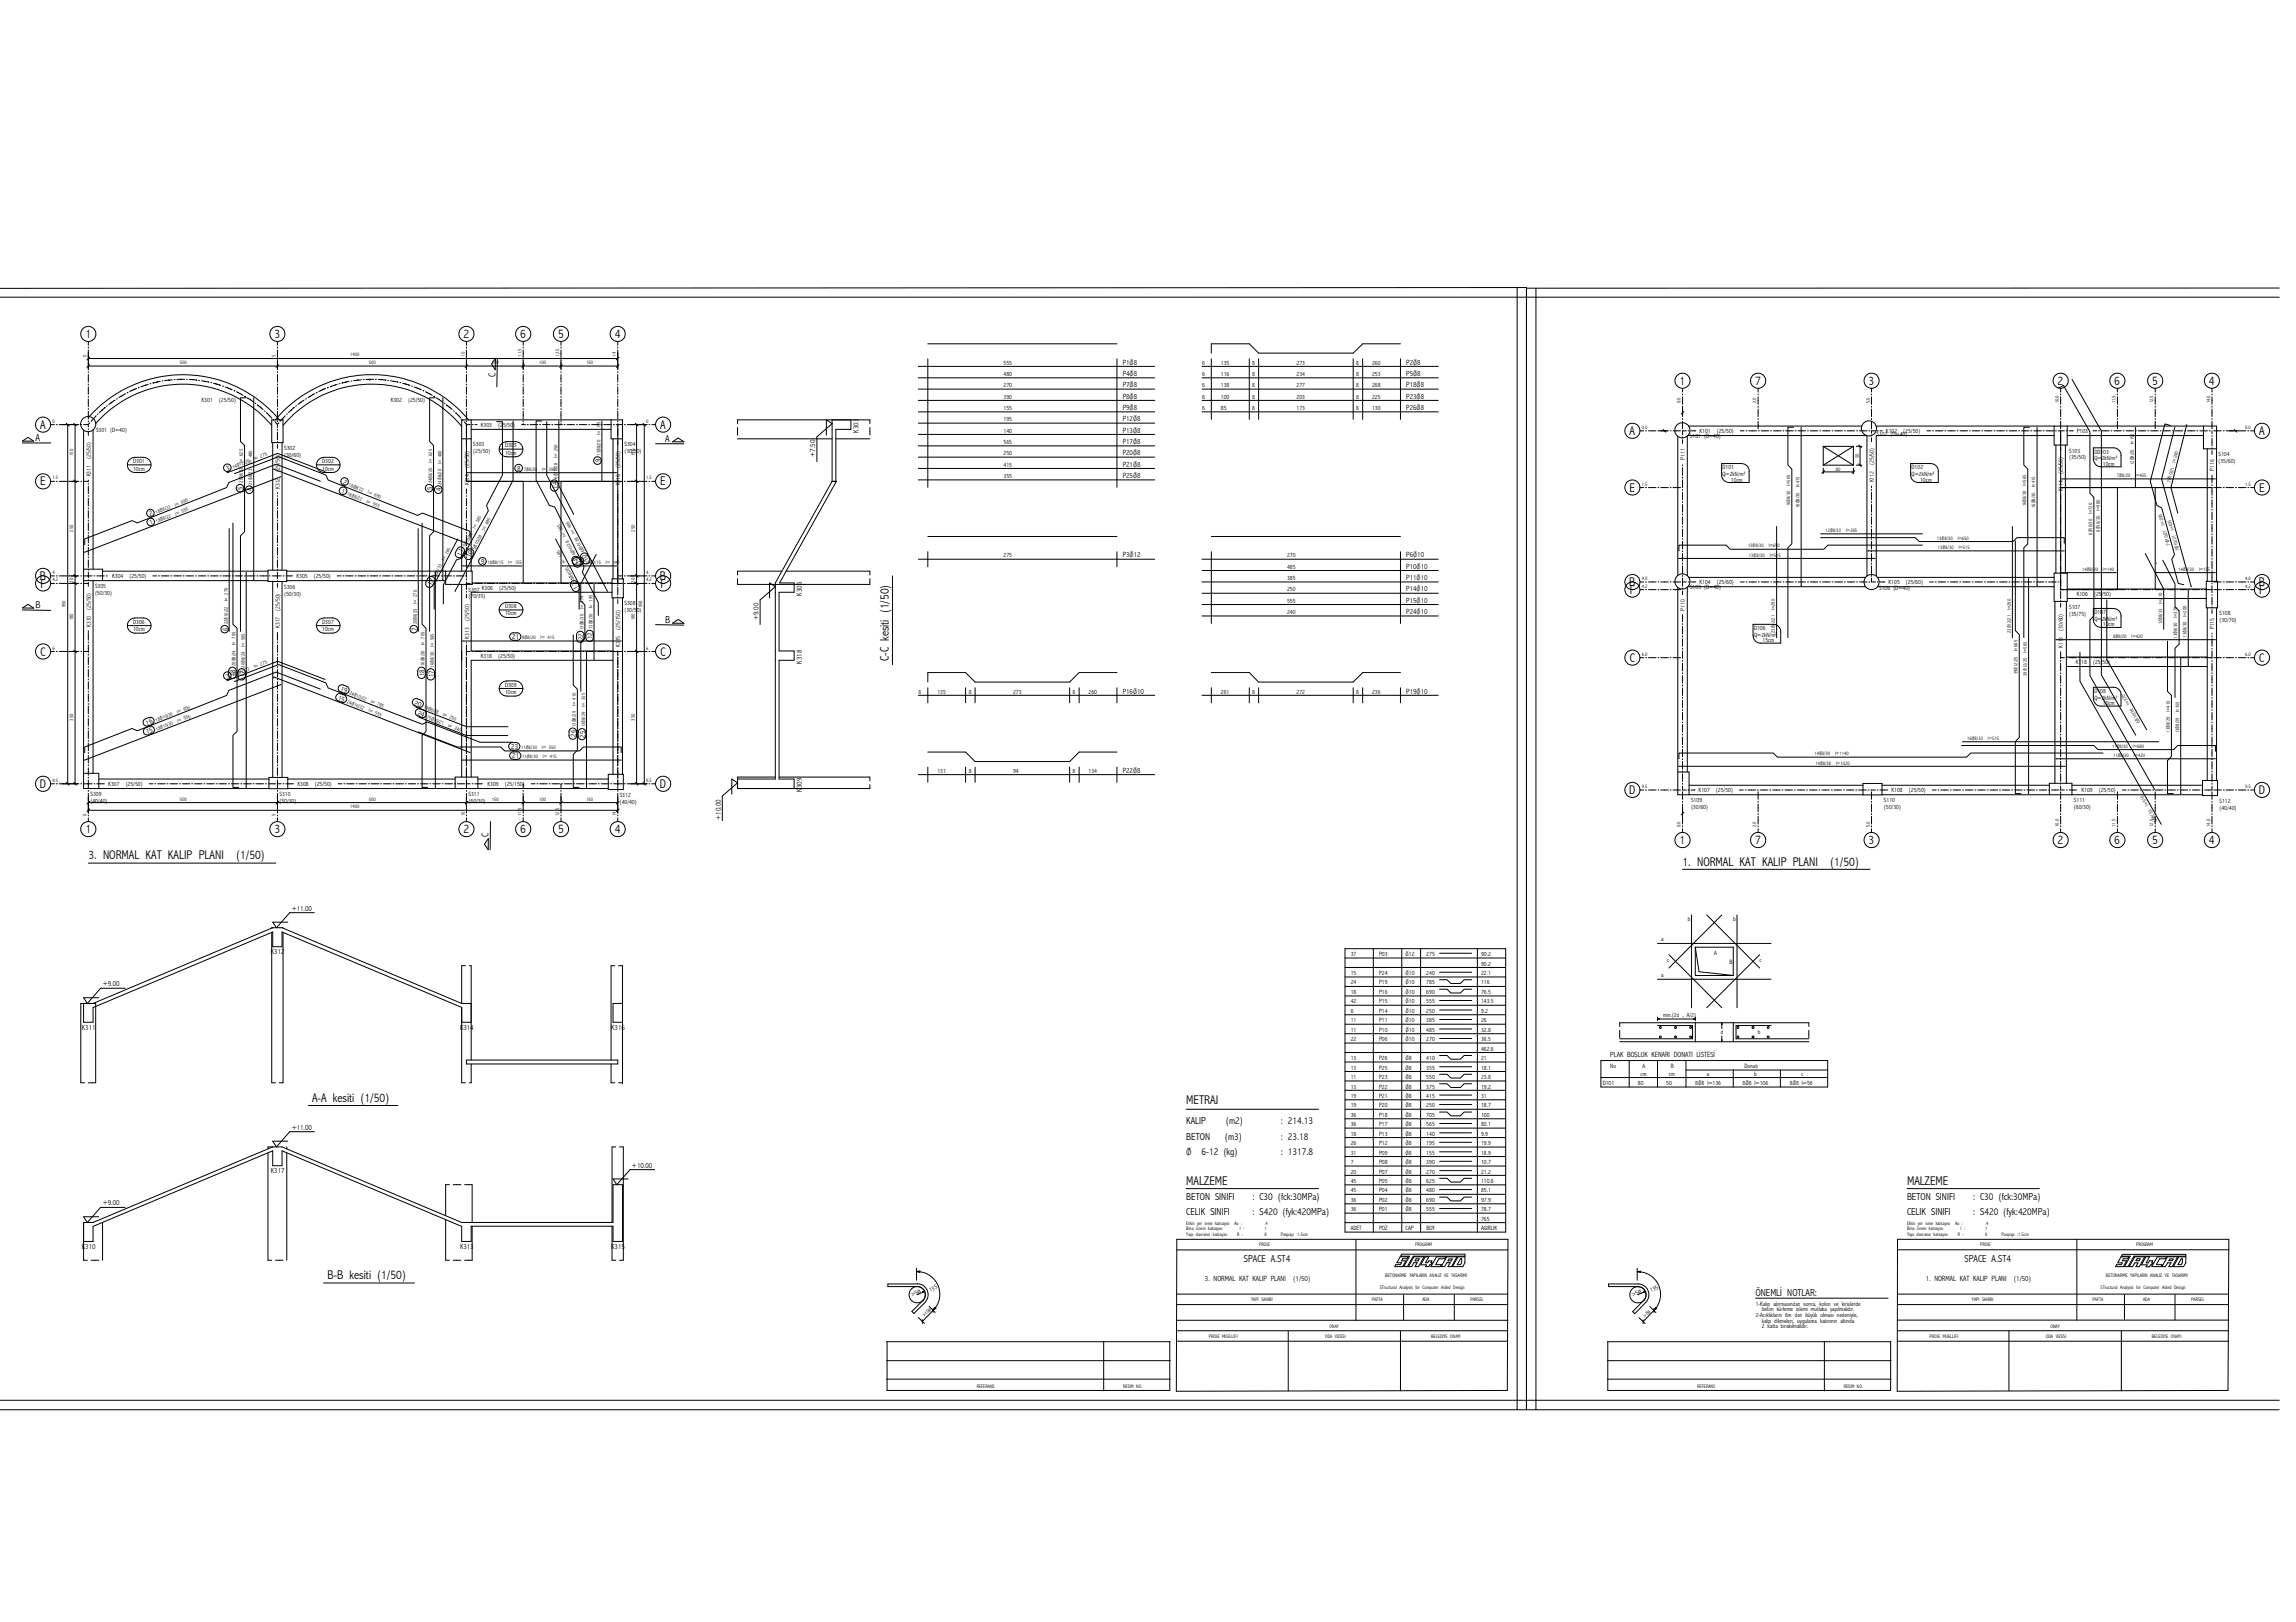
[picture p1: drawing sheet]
<svg xmlns="http://www.w3.org/2000/svg" width="297mm" height="210mm" viewBox="0 0 297 210" stroke-linecap="round" stroke-linejoin="round" font-family="sans-serif">
<defs><g id="words">
<g font-size="1.6">
<text x="11" y="43.8">1</text>
<text x="35.5" y="43.8">3</text>
<text x="60" y="43.8">2</text>
<text x="67.3" y="43.8">6</text>
<text x="72.2" y="43.8">5</text>
<text x="79.5" y="43.8">4</text>
<text x="217.3" y="49.8">1</text>
<text x="227.1" y="49.8">7</text>
<text x="241.7" y="49.8">3</text>
<text x="266.2" y="49.8">2</text>
<text x="273.5" y="49.8">6</text>
<text x="278.4" y="49.8">5</text>
<text x="285.8" y="49.8">4</text>
<text x="5.2" y="55.5">A</text>
<text x="85.4" y="55.5">A</text>
<text x="210.8" y="56.3">A</text>
<text x="292.3" y="56.3">A</text>
<text x="5.2" y="62.8">E</text>
<text x="85.4" y="62.8">E</text>
<text x="210.8" y="63.6">E</text>
<text x="292.3" y="63.6">E</text>
<text x="5.1" y="75.1">B</text>
<text x="5.2" y="76">F</text>
<text x="85.4" y="75.1">B</text>
<text x="85.5" y="76">F</text>
<text x="210.8" y="75.9">B</text>
<text x="210.8" y="76.8">F</text>
<text x="292.2" y="75.9">B</text>
<text x="292.3" y="76.8">F</text>
<text x="5.2" y="84.8">C</text>
<text x="85.5" y="84.8">C</text>
<text x="115" y="85.5" transform="rotate(-90 115 85.5)">C-C kesiti (1/50)</text>
<text x="210.8" y="85.6">C</text>
<text x="292.3" y="85.6">C</text>
<text x="5.1" y="102">D</text>
<text x="85.4" y="102">D</text>
<text x="11" y="107.8">1</text>
<text x="35.5" y="107.8">3</text>
<text x="60" y="107.8">2</text>
<text x="67.3" y="107.8">6</text>
<text x="72.2" y="107.8">5</text>
<text x="79.5" y="107.8">4</text>
<text x="210.8" y="102.8">D</text>
<text x="292.2" y="102.8">D</text>
<text x="11.4" y="111.2">3. NORMAL KAT KALIP PLANI</text>
<text x="30.6" y="111.2">(1/50)</text>
<text x="217.3" y="109.2">1</text>
<text x="217.7" y="112">1. NORMAL KAT KALIP PLANI</text>
<text x="227.1" y="109.2">7</text>
<text x="236.8" y="112">(1/50)</text>
<text x="241.7" y="109.2">3</text>
<text x="266.2" y="109.2">2</text>
<text x="273.5" y="109.2">6</text>
<text x="278.4" y="109.2">5</text>
<text x="285.8" y="109.2">4</text>
<text x="40.4" y="142.6">A-A kesiti (1/50)</text>
<text x="153.5" y="142.8">METRAJ</text>
<text x="153.5" y="153.3">MALZEME</text>
<text x="246.7" y="153.3">MALZEME</text>
<text x="42.4" y="165.5">B-B kesiti (1/50)</text>
</g>
<g font-size="1.3">
<text x="64.1" y="48.8" transform="rotate(-89 64.1 48.8)">C</text>
<text x="4.6" y="57.1" transform="rotate(1 4.6 57.1)">A</text>
<text x="86.1" y="57.2" transform="rotate(1 86.1 57.2)">A</text>
<text x="4.6" y="78.7" transform="rotate(2 4.6 78.7)">B</text>
<text x="86.1" y="80.6" transform="rotate(2 86.1 80.6)">B</text>
<text x="63.2" y="108.3" transform="rotate(-89 63.2 108.3)">C</text>
<text x="153.5" y="145.5">KALIP</text>
<text x="153.5" y="147.5">BETON</text>
<text x="153.5" y="149.4">ƒ</text>
<text x="155.5" y="149.4">6-12 (kg)</text>
<text x="158.5" y="147.5">(m3)</text>
<text x="158.6" y="145.5">(m2)</text>
<text x="165.7" y="149.4">: 1317.8</text>
<text x="165.7" y="147.5">: 23.18</text>
<text x="165.7" y="145.5">: 214.13</text>
<text x="153.5" y="155.3">BETON SINIFI</text>
<text x="162" y="155.3">: C30 (fck:30MPa)</text>
<text x="246.7" y="155.3">BETON SINIFI</text>
<text x="255.3" y="155.3">: C30 (fck:30MPa)</text>
<text x="153.5" y="157.2">CELIK SINIFI</text>
<text x="162" y="157.2">: S420 (fyk:420MPa)</text>
<text x="246.7" y="157.2">CELIK SINIFI</text>
<text x="255.3" y="157.2">: S420 (fyk:420MPa)</text>
<text x="160.9" y="163.4">SPACE A.ST4</text>
<text x="227.1" y="167.8">ÖNEMLÝ NOTLAR:</text>
<text x="254.2" y="163.4">SPACE A.ST4</text>
</g>
<g font-size="1">
<text x="145.2" y="47.2">P1ƒ8</text>
<text x="181.9" y="47.2">P2ƒ8</text>
<text x="145.2" y="48.6">P4ƒ8</text>
<text x="145.2" y="50.1">P7ƒ8</text>
<text x="145.2" y="51.6">P8ƒ8</text>
<text x="145.2" y="53">P9ƒ8</text>
<text x="181.9" y="48.6">P5ƒ8</text>
<text x="181.9" y="50.1">P18ƒ8</text>
<text x="181.9" y="51.6">P23ƒ8</text>
<text x="181.9" y="53">P26ƒ8</text>
<text x="77.7" y="59.8" transform="rotate(-90 77.7 59.8)">9</text>
<text x="105.5" y="59.1" transform="rotate(-90 105.5 59.1)">+7.50</text>
<text x="111.1" y="56" transform="rotate(-90 111.1 56)">K303</text>
<text x="145.2" y="54.5">P12ƒ8</text>
<text x="145.2" y="56">P13ƒ8</text>
<text x="145.2" y="57.4">P17ƒ8</text>
<text x="145.2" y="58.9">P20ƒ8</text>
<text x="29.4" y="60.9" transform="rotate(-21 29.4 60.9)">3</text>
<text x="31.4" y="63.4" transform="rotate(-90 31.4 63.4)">5</text>
<text x="32.6" y="63.6" transform="rotate(-90 32.6 63.6)">4</text>
<text x="44.1" y="63.8" transform="rotate(21 44.1 63.8)">1</text>
<text x="44.3" y="62.6" transform="rotate(21 44.3 62.6)">2</text>
<text x="55.9" y="63.4" transform="rotate(-90 55.9 63.4)">5</text>
<text x="57.1" y="63.6" transform="rotate(-90 57.1 63.6)">4</text>
<text x="66.9" y="60.9">8</text>
<text x="72.1" y="63.2" transform="rotate(-90 72.1 63.2)">14</text>
<text x="145.2" y="60.4">P21ƒ8</text>
<text x="145.2" y="61.8">P25ƒ8</text>
<text x="19.4" y="66.8" transform="rotate(-21 19.4 66.8)">2</text>
<text x="19.5" y="67.9" transform="rotate(-21 19.5 67.9)">1</text>
<text x="55.8" y="75.8" transform="rotate(-62 55.8 75.8)">12</text>
<text x="59.6" y="72" transform="rotate(-62 59.6 72)">11</text>
<text x="60.9" y="72.3" transform="rotate(-62 60.9 72.3)">10</text>
<text x="62.2" y="73">9</text>
<text x="74.4" y="73">13</text>
<text x="74.9" y="76" transform="rotate(-118 74.9 76)">12</text>
<text x="75.1" y="72.9" transform="rotate(-118 75.1 72.9)">11</text>
<text x="76.2" y="72.5" transform="rotate(-118 76.2 72.5)">10</text>
<text x="103.8" y="77.1" transform="rotate(-90 103.8 77.1)">K306</text>
<text x="145.2" y="72.1">P3ƒ12</text>
<text x="181.9" y="72.1">P6ƒ10</text>
<text x="181.9" y="73.6">P10ƒ10</text>
<text x="181.9" y="75.1">P11ƒ10</text>
<text x="181.9" y="76.5">P14ƒ10</text>
<text x="181.9" y="78">P15ƒ10</text>
<text x="29.5" y="81.6" transform="rotate(-90 29.5 81.6)">6</text>
<text x="53.9" y="81.6" transform="rotate(-90 53.9 81.6)">7</text>
<text x="66.3" y="82.7">21</text>
<text x="75.5" y="82.8" transform="rotate(-90 75.5 82.8)">22</text>
<text x="76.7" y="82.7" transform="rotate(-90 76.7 82.7)">12</text>
<text x="98.1" y="80.2" transform="rotate(-90 98.1 80.2)">+9.00</text>
<text x="181.9" y="79.5">P24ƒ10</text>
<text x="29.4" y="87.9" transform="rotate(-21 29.4 87.9)">3</text>
<text x="30.5" y="87.5" transform="rotate(-90 30.5 87.5)">18</text>
<text x="31.7" y="87.7" transform="rotate(-90 31.7 87.7)">17</text>
<text x="44" y="89.4" transform="rotate(21 44 89.4)">19</text>
<text x="54.9" y="87.5" transform="rotate(-90 54.9 87.5)">18</text>
<text x="56.1" y="87.7" transform="rotate(-90 56.1 87.7)">17</text>
<text x="103.8" y="85.9" transform="rotate(-90 103.8 85.9)">K318</text>
<text x="145.2" y="89.7">P16ƒ10</text>
<text x="181.9" y="89.7">P19ƒ10</text>
<text x="19" y="93.9" transform="rotate(-21 19 93.9)">16</text>
<text x="19" y="95" transform="rotate(-21 19 95)">15</text>
<text x="43.6" y="90.5" transform="rotate(21 43.6 90.5)">15</text>
<text x="53.5" y="91.2" transform="rotate(21 53.5 91.2)">20</text>
<text x="54" y="92.5" transform="rotate(21 54 92.5)">24</text>
<text x="74.5" y="95.4" transform="rotate(-90 74.5 95.4)">26</text>
<text x="75.7" y="95.4" transform="rotate(-90 75.7 95.4)">25</text>
<text x="66.1" y="96.9">23</text>
<text x="66.3" y="98.1">21</text>
<text x="145.2" y="100">P22ƒ8</text>
<text x="93.2" y="106.1" transform="rotate(-90 93.2 106.1)">+10.00</text>
<text x="103.8" y="102.4" transform="rotate(-90 103.8 102.4)">K309</text>
<text x="37.7" y="117.9">+11.00</text>
<text x="35" y="123.5">K312</text>
<text x="13.3" y="127.7">+9.00</text>
<text x="10.6" y="133.3">K311</text>
<text x="59.5" y="133.3">K314</text>
<text x="79.1" y="133.3">K316</text>
<text x="208.3" y="136.8">PLAK BOŞLUK KENARI DONATI LÝSTESÝ</text>
<text x="37.7" y="146.2">+11.00</text>
<text x="13.3" y="156">+9.00</text>
<text x="35" y="151.8">K317</text>
<text x="81.8" y="151.1">+10.00</text>
<text x="10.6" y="161.6">K310</text>
<text x="59.5" y="161.6">K313</text>
<text x="79.1" y="161.6">K315</text>
<text x="155.9" y="165.8">3. NORMAL KAT KALIP PLANI</text>
<text x="167.3" y="165.8">(1/50)</text>
<text x="249.1" y="165.8">1. NORMAL KAT KALIP PLANI</text>
<text x="260.5" y="165.8">(1/50)</text>
</g>
<g font-size=".8">
<text x="129.8" y="47.2">555</text>
<text x="155.5" y="47.2">6</text>
<text x="157.9" y="47.2">135</text>
<text x="162" y="47.2">8</text>
<text x="167.7" y="47.2">273</text>
<text x="175.4" y="47.2">8</text>
<text x="177.5" y="47.2">260</text>
<text x="26.1" y="52">K301</text>
<text x="28.3" y="52">(25/50)</text>
<text x="50.5" y="52">K302</text>
<text x="52.8" y="52">(25/50)</text>
<text x="129.8" y="48.6">480</text>
<text x="129.8" y="50.1">270</text>
<text x="129.8" y="51.6">390</text>
<text x="129.8" y="53">155</text>
<text x="155.5" y="48.6">6</text>
<text x="155.5" y="50.1">6</text>
<text x="155.5" y="51.6">6</text>
<text x="155.5" y="53">6</text>
<text x="157.9" y="48.6">116</text>
<text x="157.9" y="50.1">138</text>
<text x="157.9" y="51.6">100</text>
<text x="157.9" y="53">85</text>
<text x="162" y="48.6">8</text>
<text x="162" y="50.1">8</text>
<text x="162" y="51.6">8</text>
<text x="162" y="53">8</text>
<text x="167.7" y="48.6">234</text>
<text x="167.7" y="50.1">277</text>
<text x="167.7" y="51.6">203</text>
<text x="167.7" y="53">173</text>
<text x="175.4" y="48.6">8</text>
<text x="175.4" y="50.1">8</text>
<text x="175.4" y="51.6">8</text>
<text x="175.4" y="53">8</text>
<text x="177.5" y="48.6">253</text>
<text x="177.5" y="50.1">268</text>
<text x="177.5" y="51.6">225</text>
<text x="177.5" y="53">130</text>
<text x="11.7" y="59.4" transform="rotate(-90 11.7 59.4)">(25/50)</text>
<text x="12.4" y="55.9">S301 (D=40)</text>
<text x="17.2" y="59.9">D301</text>
<text x="36.8" y="58.3">S302</text>
<text x="36.8" y="59.1">(30/60)</text>
<text x="41.7" y="59.9">D302</text>
<text x="61.2" y="57.8">S303</text>
<text x="61.2" y="58.6">(25/50)</text>
<text x="62.2" y="55.2">K303</text>
<text x="64.5" y="55.2">(25/50)</text>
<text x="65.3" y="57.9">D303</text>
<text x="65.3" y="58.9">10cm</text>
<text x="80.8" y="57.8">S304</text>
<text x="80.8" y="58.6">(30/50)</text>
<text x="129.8" y="54.5">195</text>
<text x="129.8" y="56">140</text>
<text x="129.8" y="57.4">565</text>
<text x="129.8" y="58.9">250</text>
<text x="218" y="59.5" transform="rotate(-90 218 59.5)">P111</text>
<text x="218.6" y="56.7">S101 (D=40)</text>
<text x="219.9" y="56">K101</text>
<text x="222.1" y="56">(25/50)</text>
<text x="242.8" y="56.4">S102 (D=40)</text>
<text x="244" y="56">K102</text>
<text x="246.2" y="56">(25/50)</text>
<text x="267.7" y="58.6">S103</text>
<text x="267.7" y="59.4">(35/50)</text>
<text x="268.7" y="56">P103</text>
<text x="271" y="58.7">DD103</text>
<text x="271" y="59.5">Q=2kN/m²</text>
<text x="287" y="59.1">S104</text>
<text x="287" y="59.9">(35/60)</text>
<text x="11.7" y="61.6" transform="rotate(-90 11.7 61.6)">K311</text>
<text x="17.2" y="60.9">10cm</text>
<text x="36.2" y="63.3" transform="rotate(-90 36.2 63.3)">K312</text>
<text x="36.2" y="61" transform="rotate(-90 36.2 61)">(25/50)</text>
<text x="41.7" y="60.9">10cm</text>
<text x="60.7" y="62.8" transform="rotate(-90 60.7 62.8)">K314</text>
<text x="60.7" y="60.5" transform="rotate(-90 60.7 60.5)">(25/50)</text>
<text x="80.2" y="62.8" transform="rotate(-90 80.2 62.8)">K316</text>
<text x="80.2" y="60.6" transform="rotate(-90 80.2 60.6)">(25/50)</text>
<text x="129.8" y="60.4">415</text>
<text x="129.8" y="61.8">355</text>
<text x="222.8" y="60.7">D101</text>
<text x="222.8" y="61.6">Q=2kN/m²</text>
<text x="223.9" y="62.3">10cm</text>
<text x="242.4" y="62.4" transform="rotate(-90 242.4 62.4)">K112</text>
<text x="242.4" y="60.2" transform="rotate(-90 242.4 60.2)">(25/50)</text>
<text x="247.3" y="60.7">D102</text>
<text x="247.3" y="61.6">Q=2kN/m²</text>
<text x="248.4" y="62.3">10cm</text>
<text x="266.9" y="63.6" transform="rotate(-90 266.9 63.6)">K114</text>
<text x="266.9" y="61.3" transform="rotate(-90 266.9 61.3)">(25/50)</text>
<text x="272.1" y="60.3">10cm</text>
<text x="286.5" y="60.9" transform="rotate(-90 286.5 60.9)">P116</text>
<text x="12.3" y="76.1">S305</text>
<text x="12.3" y="77">(50/30)</text>
<text x="14.5" y="74.8">K304</text>
<text x="16.7" y="74.8">(25/50)</text>
<text x="36.8" y="76.2">S306</text>
<text x="36.8" y="77.1">(50/30)</text>
<text x="38.4" y="74.8">K305</text>
<text x="40.6" y="74.8">(25/50)</text>
<text x="60.6" y="76.6">S307</text>
<text x="60.6" y="77.4">(70/35)</text>
<text x="62.3" y="76.3">K306</text>
<text x="64.6" y="76.3">(25/50)</text>
<text x="129.8" y="72.1">275</text>
<text x="166.5" y="72.1">270</text>
<text x="166.5" y="73.6">485</text>
<text x="166.5" y="75.1">385</text>
<text x="166.5" y="76.5">250</text>
<text x="166.5" y="78">555</text>
<text x="218.6" y="76.2">S105 (D=40)</text>
<text x="219.9" y="75.6">K104</text>
<text x="222.1" y="75.6">(25/60)</text>
<text x="243.1" y="76.3">S106 (D=40)</text>
<text x="244.3" y="75.6">K105</text>
<text x="246.6" y="75.6">(25/60)</text>
<text x="268.7" y="77.2">K106</text>
<text x="270.9" y="77.2">(25/50)</text>
<text x="11.7" y="81.1" transform="rotate(-90 11.7 81.1)">K310</text>
<text x="11.7" y="78.9" transform="rotate(-90 11.7 78.9)">(25/50)</text>
<text x="17.2" y="80.7">D306</text>
<text x="17.2" y="81.7">10cm</text>
<text x="36.2" y="81.3" transform="rotate(-90 36.2 81.3)">K317</text>
<text x="36.2" y="79" transform="rotate(-90 36.2 79)">(25/50)</text>
<text x="41.7" y="80.7">D307</text>
<text x="41.7" y="81.7">10cm</text>
<text x="60.7" y="82.6" transform="rotate(-90 60.7 82.6)">K313</text>
<text x="60.7" y="80.4" transform="rotate(-90 60.7 80.4)">(25/50)</text>
<text x="65.3" y="78.7">D308</text>
<text x="65.3" y="79.7">10cm</text>
<text x="80.2" y="83.7" transform="rotate(-90 80.2 83.7)">K315</text>
<text x="80.2" y="81.5" transform="rotate(-90 80.2 81.5)">(25/150)</text>
<text x="80.8" y="78.3">S308</text>
<text x="80.8" y="79.2">(30/50)</text>
<text x="166.5" y="79.5">240</text>
<text x="218" y="79" transform="rotate(-90 218 79)">P110</text>
<text x="226.9" y="81.5">D106</text>
<text x="226.9" y="82.4">Q=2kN/m²</text>
<text x="228" y="83.1">15cm</text>
<text x="266.9" y="83.9" transform="rotate(-90 266.9 83.9)">K113</text>
<text x="266.9" y="81.6" transform="rotate(-90 266.9 81.6)">(30/60)</text>
<text x="267.7" y="78.8">S107</text>
<text x="267.7" y="79.7">(35/75)</text>
<text x="271" y="79.5">D107</text>
<text x="271" y="80.3">Q=2kN/m²</text>
<text x="272.1" y="81.1">10cm</text>
<text x="286.5" y="81.4" transform="rotate(-90 286.5 81.4)">P115</text>
<text x="287.1" y="79.6">S108</text>
<text x="287.1" y="80.5">(30/70)</text>
<text x="62.2" y="85.1">K318</text>
<text x="64.5" y="85.1">(25/50)</text>
<text x="65.3" y="88.9">D309</text>
<text x="65.3" y="89.8">10cm</text>
<text x="118.8" y="89.7">6</text>
<text x="121.3" y="89.7">135</text>
<text x="125.3" y="89.7">8</text>
<text x="131.1" y="89.7">273</text>
<text x="138.8" y="89.7">8</text>
<text x="140.8" y="89.7">260</text>
<text x="157.9" y="89.7">261</text>
<text x="162" y="89.7">8</text>
<text x="167.7" y="89.7">272</text>
<text x="175.4" y="89.7">8</text>
<text x="177.5" y="89.7">236</text>
<text x="268.5" y="86">K118</text>
<text x="270.8" y="86">(25/50)</text>
<text x="271" y="89.7">D108</text>
<text x="271" y="90.5">Q=2kN/m²</text>
<text x="272.1" y="91.3">10cm</text>
<text x="14" y="101.7">K307</text>
<text x="16.3" y="101.7">(25/50)</text>
<text x="38.5" y="101.7">K308</text>
<text x="40.7" y="101.7">(25/50)</text>
<text x="63.1" y="101.7">K309</text>
<text x="65.3" y="101.7">(25/150)</text>
<text x="121.3" y="100">131</text>
<text x="125.3" y="100">8</text>
<text x="131.1" y="100">94</text>
<text x="138.8" y="100">8</text>
<text x="140.8" y="100">134</text>
<text x="11.7" y="103">S309</text>
<text x="11.7" y="103.9">(40/40)</text>
<text x="36.1" y="103">S310</text>
<text x="36.1" y="103.9">(50/30)</text>
<text x="60.6" y="103">S311</text>
<text x="60.6" y="103.9">(60/30)</text>
<text x="80.2" y="103.1">S312</text>
<text x="80.2" y="104">(40/40)</text>
<text x="218.8" y="103.8">S109</text>
<text x="218.8" y="104.7">(30/60)</text>
<text x="219.7" y="102.5">K107</text>
<text x="222" y="102.5">(25/50)</text>
<text x="243.7" y="103.8">S110</text>
<text x="243.7" y="104.7">(50/30)</text>
<text x="244.7" y="102.5">K108</text>
<text x="247" y="102.5">(25/50)</text>
<text x="268.3" y="103.8">S111</text>
<text x="268.3" y="104.7">(60/30)</text>
<text x="269.3" y="102.5">K109</text>
<text x="271.5" y="102.5">(25/50)</text>
<text x="287.1" y="103.9">S112</text>
<text x="287.1" y="104.8">(40/40)</text>
<text x="218.4" y="119.1">b</text>
<text x="224.2" y="119.1">b</text>
<text x="174.7" y="123.7">37</text>
<text x="178.4" y="123.7">P03</text>
<text x="181.8" y="123.7">ƒ12</text>
<text x="184.5" y="123.7">275</text>
<text x="191.6" y="123.7">90.2</text>
<text x="191.6" y="125">90.2</text>
<text x="214.9" y="121.8">a</text>
<text x="215.7" y="124.5">c</text>
<text x="221.8" y="123.5">A</text>
<text x="223.7" y="124.8">B</text>
<text x="227.6" y="124.5">c</text>
<text x="174.7" y="131.1">6</text>
<text x="174.7" y="129.9">42</text>
<text x="174.7" y="128.6">18</text>
<text x="174.7" y="127.4">24</text>
<text x="174.7" y="126.2">15</text>
<text x="178.4" y="129.9">P15</text>
<text x="178.4" y="128.6">P16</text>
<text x="178.4" y="127.4">P19</text>
<text x="178.4" y="126.2">P24</text>
<text x="178.4" y="131.1">P14</text>
<text x="181.8" y="129.9">ƒ10</text>
<text x="181.8" y="128.6">ƒ10</text>
<text x="181.8" y="127.4">ƒ10</text>
<text x="181.8" y="126.2">ƒ10</text>
<text x="181.8" y="131.1">ƒ10</text>
<text x="184.5" y="129.9">555</text>
<text x="184.5" y="128.6">690</text>
<text x="184.5" y="127.4">785</text>
<text x="184.5" y="126.2">240</text>
<text x="184.5" y="131.1">250</text>
<text x="191.6" y="129.9">143.5</text>
<text x="191.6" y="128.6">76.5</text>
<text x="191.6" y="127.4">116</text>
<text x="191.6" y="126.2">22.1</text>
<text x="191.6" y="131.1">9.2</text>
<text x="214.9" y="126.5">a</text>
<text x="215.2" y="131.6">min.(2d , A/2)</text>
<text x="174.7" y="137.2">13</text>
<text x="174.7" y="134.7">22</text>
<text x="174.7" y="133.5">11</text>
<text x="174.7" y="132.3">11</text>
<text x="178.4" y="137.2">P26</text>
<text x="178.4" y="134.7">P06</text>
<text x="178.4" y="133.5">P10</text>
<text x="178.4" y="132.3">P11</text>
<text x="181.8" y="137.2">ƒ8</text>
<text x="181.8" y="134.7">ƒ10</text>
<text x="181.8" y="133.5">ƒ10</text>
<text x="181.8" y="132.3">ƒ10</text>
<text x="184.5" y="134.7">270</text>
<text x="184.5" y="133.5">485</text>
<text x="184.5" y="132.3">385</text>
<text x="184.5" y="137.2">410</text>
<text x="191.6" y="134.7">36.5</text>
<text x="191.6" y="133.5">32.8</text>
<text x="191.6" y="132.3">26</text>
<text x="191.6" y="137.2">21</text>
<text x="191.6" y="136">462.6</text>
<text x="222.6" y="133.8">d</text>
<text x="227.4" y="133.8">b</text>
<text x="174.7" y="143.3">19</text>
<text x="174.7" y="142.1">19</text>
<text x="174.7" y="140.9">13</text>
<text x="174.7" y="139.6">11</text>
<text x="174.7" y="138.4">13</text>
<text x="178.4" y="143.3">P20</text>
<text x="178.4" y="142.1">P21</text>
<text x="178.4" y="140.9">P22</text>
<text x="178.4" y="139.6">P23</text>
<text x="178.4" y="138.4">P25</text>
<text x="181.8" y="143.3">ƒ8</text>
<text x="181.8" y="142.1">ƒ8</text>
<text x="181.8" y="140.9">ƒ8</text>
<text x="181.8" y="139.6">ƒ8</text>
<text x="181.8" y="138.4">ƒ8</text>
<text x="184.5" y="143.3">250</text>
<text x="184.5" y="142.1">415</text>
<text x="184.5" y="140.9">375</text>
<text x="184.5" y="139.6">550</text>
<text x="184.5" y="138.4">355</text>
<text x="191.6" y="143.3">18.7</text>
<text x="191.6" y="142.1">31</text>
<text x="191.6" y="140.9">19.2</text>
<text x="191.6" y="139.6">23.8</text>
<text x="191.6" y="138.4">18.1</text>
<text x="207.3" y="140.4">D101</text>
<text x="208.3" y="138.2">No</text>
<text x="211.9" y="140.4">80</text>
<text x="212.2" y="139.2">cm</text>
<text x="212.5" y="138.2">A</text>
<text x="215.6" y="140.4">50</text>
<text x="215.9" y="139.2">cm</text>
<text x="216.2" y="138.2">B</text>
<text x="219.3" y="140.4">8ƒ8 l=136</text>
<text x="220.8" y="139.2">a</text>
<text x="225.4" y="140.4">8ƒ8 l=106</text>
<text x="225.7" y="138.2">Donatı</text>
<text x="226.9" y="139.2">b</text>
<text x="231.6" y="140.4">8ƒ8 l=56</text>
<text x="233" y="139.2">c</text>
<text x="174.7" y="149.4">31</text>
<text x="174.7" y="148.2">26</text>
<text x="174.7" y="147">18</text>
<text x="174.7" y="145.8">36</text>
<text x="174.7" y="144.5">36</text>
<text x="178.4" y="149.4">P09</text>
<text x="178.4" y="148.2">P12</text>
<text x="178.4" y="147">P13</text>
<text x="178.4" y="145.8">P17</text>
<text x="178.4" y="144.5">P18</text>
<text x="181.8" y="149.4">ƒ8</text>
<text x="181.8" y="148.2">ƒ8</text>
<text x="181.8" y="147">ƒ8</text>
<text x="181.8" y="145.8">ƒ8</text>
<text x="181.8" y="144.5">ƒ8</text>
<text x="184.5" y="149.4">155</text>
<text x="184.5" y="148.2">195</text>
<text x="184.5" y="147">140</text>
<text x="184.5" y="145.8">565</text>
<text x="184.5" y="144.5">705</text>
<text x="191.6" y="149.4">18.9</text>
<text x="191.6" y="148.2">19.9</text>
<text x="191.6" y="147">9.9</text>
<text x="191.6" y="145.8">80.1</text>
<text x="191.6" y="144.5">100</text>
<text x="174.7" y="155.5">36</text>
<text x="174.7" y="154.3">45</text>
<text x="174.7" y="153.1">45</text>
<text x="174.7" y="151.9">20</text>
<text x="174.7" y="150.6">7</text>
<text x="178.4" y="155.5">P02</text>
<text x="178.4" y="154.3">P04</text>
<text x="178.4" y="153.1">P05</text>
<text x="178.4" y="151.9">P07</text>
<text x="178.4" y="150.6">P08</text>
<text x="181.8" y="155.5">ƒ8</text>
<text x="181.8" y="154.3">ƒ8</text>
<text x="181.8" y="153.1">ƒ8</text>
<text x="181.8" y="151.9">ƒ8</text>
<text x="181.8" y="150.6">ƒ8</text>
<text x="184.5" y="155.5">690</text>
<text x="184.5" y="154.3">480</text>
<text x="184.5" y="153.1">625</text>
<text x="184.5" y="151.9">270</text>
<text x="184.5" y="150.6">390</text>
<text x="191.6" y="155.5">97.9</text>
<text x="191.6" y="154.3">85.1</text>
<text x="191.6" y="153.1">110.8</text>
<text x="191.6" y="151.9">21.2</text>
<text x="191.6" y="150.6">10.7</text>
<text x="174.7" y="159.2">ADET</text>
<text x="174.7" y="156.8">36</text>
<text x="178.4" y="156.8">P01</text>
<text x="178.4" y="159.2">POZ</text>
<text x="181.8" y="156.8">ƒ8</text>
<text x="181.8" y="159.2">CAP</text>
<text x="184.5" y="156.8">555</text>
<text x="184.5" y="159.2">BOY</text>
<text x="191.6" y="156.8">78.7</text>
<text x="191.6" y="158">765</text>
<text x="191.6" y="159.2">AGIRLIK</text>
<text x="118" y="167.8" transform="rotate(-27 118 167.8)">&gt;5‚</text>
<text x="120.4" y="167.2" transform="rotate(-27 120.4 167.2)">135</text>
<text x="211.2" y="167.8" transform="rotate(-27 211.2 167.8)">&gt;5‚</text>
<text x="213.6" y="167.2" transform="rotate(-27 213.6 167.2)">135</text>
<text x="227.1" y="169">1-Kalıp alınmasından sonra, kolon ve kiri6lerde</text>
<text x="227.1" y="170.5">2-Açıklıkların 6m den büyük olması nedeniyle,</text>
<text x="227.9" y="169.7">beton kürleme i6lemi mutlaka yapılmalıdır.</text>
<text x="227.9" y="171.2">kalıp dikmeleri, uygulama katınının altında</text>
<text x="227.9" y="171.9">2 katta bırakılmalıdır.</text>
</g>
<g font-size=".7">
<text x="11.2" y="46.1" transform="rotate(-90 11.2 46.1)">0</text>
<text x="23.3" y="47.1">500</text>
<text x="35.7" y="46.1" transform="rotate(-90 35.7 46.1)">5</text>
<text x="45.3" y="46.1">1400</text>
<text x="47.7" y="47.1">500</text>
<text x="60.1" y="46.1" transform="rotate(-90 60.1 46.1)">10</text>
<text x="63.6" y="47.1">150</text>
<text x="67.5" y="46.1" transform="rotate(-90 67.5 46.1)">11.5</text>
<text x="69.7" y="47.1">100</text>
<text x="72.3" y="46.1" transform="rotate(-90 72.3 46.1)">12.5</text>
<text x="75.9" y="47.1">150</text>
<text x="79.7" y="46.1" transform="rotate(-90 79.7 46.1)">14</text>
<text x="217.4" y="52.2" transform="rotate(-90 217.4 52.2)">0.0</text>
<text x="227.2" y="52.2" transform="rotate(-90 227.2 52.2)">2.0</text>
<text x="241.9" y="52.2" transform="rotate(-90 241.9 52.2)">5.0</text>
<text x="266.3" y="52.2" transform="rotate(-90 266.3 52.2)">10.0</text>
<text x="273.7" y="52.2" transform="rotate(-90 273.7 52.2)">11.5</text>
<text x="278.6" y="52.2" transform="rotate(-90 278.6 52.2)">12.5</text>
<text x="285.9" y="52.2" transform="rotate(-90 285.9 52.2)">14.0</text>
<text x="6.8" y="54.7">0</text>
<text x="9.5" y="59" transform="rotate(-90 9.5 59)">150</text>
<text x="31.4" y="59.9" transform="rotate(-90 31.4 59.9)">l= 625</text>
<text x="33" y="59.6" transform="rotate(-21 33 59.6)">l= 275</text>
<text x="55.9" y="59.9" transform="rotate(-90 55.9 59.9)">l= 625</text>
<text x="72.1" y="59.3" transform="rotate(-90 72.1 59.3)">l= 250</text>
<text x="77.7" y="59" transform="rotate(-90 77.7 59)">13ƒ8/20</text>
<text x="77.7" y="56.3" transform="rotate(-90 77.7 56.3)">l= 155</text>
<text x="82.1" y="59" transform="rotate(-90 82.1 59)">150</text>
<text x="83.6" y="54.7">0</text>
<text x="212.4" y="55.5">0.0</text>
<text x="240.5" y="59.3" transform="rotate(-90 240.5 59.3)">50</text>
<text x="276.1" y="57.5" transform="rotate(-90 276.1 57.5)">l=155</text>
<text x="281.4" y="59.9" transform="rotate(-76 281.4 59.9)">l=240</text>
<text x="290.4" y="55.5">0.0</text>
<text x="6.8" y="62">1.5</text>
<text x="22.7" y="65.6" transform="rotate(-21 22.7 65.6)">l= 690</text>
<text x="30.2" y="60.6" transform="rotate(-21 30.2 60.6)">14ƒ12/28</text>
<text x="31.4" y="62.5" transform="rotate(-90 31.4 62.5)">21ƒ8/23</text>
<text x="32.6" y="62.7" transform="rotate(-90 32.6 62.7)">21ƒ8/23</text>
<text x="32.6" y="60.1" transform="rotate(-90 32.6 60.1)">l= 480</text>
<text x="44.9" y="64.1" transform="rotate(21 44.9 64.1)">18ƒ8/22</text>
<text x="45.1" y="62.9" transform="rotate(21 45.1 62.9)">18ƒ8/22</text>
<text x="47.4" y="65.1" transform="rotate(21 47.4 65.1)">l= 555</text>
<text x="47.6" y="63.9" transform="rotate(21 47.6 63.9)">l= 690</text>
<text x="55.9" y="62.5" transform="rotate(-90 55.9 62.5)">24ƒ8/20</text>
<text x="57.1" y="62.7" transform="rotate(-90 57.1 62.7)">24ƒ8/20</text>
<text x="57.1" y="60.1" transform="rotate(-90 57.1 60.1)">l= 480</text>
<text x="67.8" y="60.9">7ƒ8/20</text>
<text x="70.1" y="60.9">l= 390</text>
<text x="72.1" y="62" transform="rotate(-90 72.1 62)">6ƒ10/28</text>
<text x="83.6" y="62">1.5</text>
<text x="212.4" y="62.8">1.5</text>
<text x="231.6" y="65.5" transform="rotate(-90 231.6 65.5)">16ƒ8/30</text>
<text x="231.6" y="62.9" transform="rotate(-90 231.6 62.9)">l=565</text>
<text x="232.8" y="65.7" transform="rotate(-90 232.8 65.7)">16ƒ8/30</text>
<text x="232.8" y="63.1" transform="rotate(-90 232.8 63.1)">l=415</text>
<text x="237.5" y="60.9">80</text>
<text x="262.1" y="65.5" transform="rotate(-90 262.1 65.5)">16ƒ8/30</text>
<text x="262.1" y="62.9" transform="rotate(-90 262.1 62.9)">l=565</text>
<text x="263.3" y="65.7" transform="rotate(-90 263.3 65.7)">16ƒ8/30</text>
<text x="263.3" y="63.1" transform="rotate(-90 263.3 63.1)">l=415</text>
<text x="273.9" y="61.7">7ƒ8/20</text>
<text x="276.1" y="60.2" transform="rotate(-90 276.1 60.2)">12ƒ8/20</text>
<text x="276.3" y="61.7">l=405</text>
<text x="280.8" y="62.4" transform="rotate(-76 280.8 62.4)">7ƒ10/21</text>
<text x="290.4" y="62.8">1.5</text>
<text x="9.5" y="68.8" transform="rotate(-90 9.5 68.8)">250</text>
<text x="20.2" y="66.5" transform="rotate(-21 20.2 66.5)">18ƒ8/22</text>
<text x="20.3" y="67.7" transform="rotate(-21 20.3 67.7)">18ƒ8/22</text>
<text x="22.8" y="66.7" transform="rotate(-21 22.8 66.7)">l= 555</text>
<text x="60.3" y="70.8" transform="rotate(-62 60.3 70.8)">5ƒ10/28</text>
<text x="61.5" y="71.1" transform="rotate(-62 61.5 71.1)">5ƒ10/28</text>
<text x="61.5" y="68.5" transform="rotate(-62 61.5 68.5)">l= 385</text>
<text x="62.7" y="68.7" transform="rotate(-62 62.7 68.7)">l= 485</text>
<text x="73.3" y="69.4" transform="rotate(-117 73.3 69.4)">l= 385</text>
<text x="74.4" y="68.9" transform="rotate(-117 74.4 68.9)">l= 485</text>
<text x="74.5" y="71.7" transform="rotate(-117 74.5 71.7)">6ƒ10/28</text>
<text x="75.6" y="71.3" transform="rotate(-117 75.6 71.3)">6ƒ10/28</text>
<text x="82.1" y="68.8" transform="rotate(-90 82.1 68.8)">250</text>
<text x="226.1" y="70.8">13ƒ8/30</text>
<text x="228.8" y="70.8">l=650</text>
<text x="236.2" y="68.9">12ƒ8/33</text>
<text x="238.8" y="68.9">l=265</text>
<text x="250.6" y="69.9">13ƒ8/30</text>
<text x="250.7" y="71.1">13ƒ8/30</text>
<text x="253.3" y="69.9">l=650</text>
<text x="253.4" y="71.1">l=515</text>
<text x="270.7" y="69.2" transform="rotate(-90 270.7 69.2)">6ƒ10/30</text>
<text x="270.7" y="66.5" transform="rotate(-90 270.7 66.5)">l=720</text>
<text x="271.6" y="68.8" transform="rotate(-90 271.6 68.8)">6ƒ10/30</text>
<text x="271.6" y="66.1" transform="rotate(-90 271.6 66.1)">l=980</text>
<text x="280.1" y="67.9" transform="rotate(-105 280.1 67.9)">l=295</text>
<text x="280.8" y="70.5" transform="rotate(-105 280.8 70.5)">7ƒ10/21</text>
<text x="281.3" y="68.6" transform="rotate(-105 281.3 68.6)">l=435</text>
<text x="282" y="71.2" transform="rotate(-105 282 71.2)">7ƒ10/21</text>
<text x="6.8" y="74.3">4</text>
<text x="6.8" y="75.2">4.2</text>
<text x="9.5" y="75.4" transform="rotate(-90 9.5 75.4)">20</text>
<text x="29.5" y="77.8" transform="rotate(-90 29.5 77.8)">l= 270</text>
<text x="56.4" y="74.7" transform="rotate(-62 56.4 74.7)">5ƒ8/33</text>
<text x="57.5" y="72.6" transform="rotate(-62 57.5 72.6)">l= 195</text>
<text x="63.1" y="73">18ƒ8/15</text>
<text x="65.8" y="73">l= 155</text>
<text x="73.2" y="72.8" transform="rotate(-117 73.2 72.8)">l= 195</text>
<text x="74.3" y="74.9" transform="rotate(-117 74.3 74.9)">8ƒ8/20</text>
<text x="75.7" y="73">18ƒ8/15</text>
<text x="78.4" y="73">l= 140</text>
<text x="82.1" y="75.4" transform="rotate(-90 82.1 75.4)">20</text>
<text x="83.6" y="74.3">4</text>
<text x="83.6" y="75.2">4.2</text>
<text x="212.4" y="75.1">4.0</text>
<text x="212.4" y="76.1">4.2</text>
<text x="226.3" y="72.1">13ƒ8/30</text>
<text x="229" y="72.1">l=515</text>
<text x="269.4" y="73.9">14ƒ8/20</text>
<text x="272.1" y="73.9">l=140</text>
<text x="281.8" y="73.9">14ƒ8/20</text>
<text x="284.5" y="73.9">l=155</text>
<text x="290.4" y="75.1">4.0</text>
<text x="290.4" y="76.1">4.2</text>
<text x="8.5" y="78.6" transform="rotate(-90 8.5 78.6)">950</text>
<text x="9.5" y="80.3" transform="rotate(-90 9.5 80.3)">180</text>
<text x="29.5" y="80.8" transform="rotate(-90 29.5 80.8)">22ƒ10/22</text>
<text x="30.5" y="83.5" transform="rotate(-90 30.5 83.5)">l= 705</text>
<text x="31.7" y="83.7" transform="rotate(-90 31.7 83.7)">l= 565</text>
<text x="53.9" y="80.8" transform="rotate(-90 53.9 80.8)">20ƒ8/25</text>
<text x="53.9" y="78.1" transform="rotate(-90 53.9 78.1)">l= 270</text>
<text x="54.9" y="83.5" transform="rotate(-90 54.9 83.5)">l= 705</text>
<text x="56.1" y="83.7" transform="rotate(-90 56.1 83.7)">l= 565</text>
<text x="67.6" y="82.7">8ƒ8/20</text>
<text x="69.9" y="82.7">l= 415</text>
<text x="75.5" y="81.5" transform="rotate(-90 75.5 81.5)">13ƒ8/30</text>
<text x="75.5" y="78.8" transform="rotate(-90 75.5 78.8)">l= 375</text>
<text x="76.7" y="81.4" transform="rotate(-90 76.7 81.4)">13ƒ8/30</text>
<text x="76.7" y="78.7" transform="rotate(-90 76.7 78.7)">l= 195</text>
<text x="82.1" y="80.3" transform="rotate(-90 82.1 80.3)">180</text>
<text x="83.1" y="78.6" transform="rotate(-90 83.1 78.6)">950</text>
<text x="229.6" y="81.9" transform="rotate(-90 229.6 81.9)">23ƒ12/21</text>
<text x="229.6" y="79" transform="rotate(-90 229.6 79)">l=290</text>
<text x="260.1" y="81.9" transform="rotate(-90 260.1 81.9)">23ƒ12/21</text>
<text x="260.1" y="79" transform="rotate(-90 260.1 79)">l=290</text>
<text x="273.4" y="82.6">8ƒ8/20</text>
<text x="275.8" y="82.6">l=420</text>
<text x="279.7" y="80.8" transform="rotate(-90 279.7 80.8)">12ƒ8/33</text>
<text x="279.7" y="78.1" transform="rotate(-90 279.7 78.1)">l=210</text>
<text x="281.7" y="82.6" transform="rotate(-90 281.7 82.6)">13ƒ8/30</text>
<text x="281.7" y="80" transform="rotate(-90 281.7 80)">l=370</text>
<text x="282.9" y="82.5" transform="rotate(-90 282.9 82.5)">13ƒ8/30</text>
<text x="282.9" y="79.8" transform="rotate(-90 282.9 79.8)">l=200</text>
<text x="6.8" y="84.1">6</text>
<text x="30.2" y="87.5" transform="rotate(-21 30.2 87.5)">23ƒ12/23</text>
<text x="30.5" y="86.2" transform="rotate(-90 30.5 86.2)">20ƒ8/24</text>
<text x="31.7" y="86.4" transform="rotate(-90 31.7 86.4)">20ƒ8/24</text>
<text x="33" y="86.5" transform="rotate(-21 33 86.5)">l= 275</text>
<text x="45.2" y="89.9" transform="rotate(21 45.2 89.9)">24ƒ10/22</text>
<text x="54.9" y="86.2" transform="rotate(-90 54.9 86.2)">16ƒ8/30</text>
<text x="56.1" y="86.4" transform="rotate(-90 56.1 86.4)">16ƒ8/30</text>
<text x="83.6" y="84.1">6</text>
<text x="212.4" y="84.9">6.0</text>
<text x="261" y="87.2" transform="rotate(-90 261 87.2)">39ƒ12/25</text>
<text x="261" y="84.3" transform="rotate(-90 261 84.3)">l=685</text>
<text x="262.2" y="87.5" transform="rotate(-90 262.2 87.5)">39ƒ12/25</text>
<text x="262.2" y="84.5" transform="rotate(-90 262.2 84.5)">l=565</text>
<text x="290.4" y="84.9">6.0</text>
<text x="9.5" y="93.3" transform="rotate(-90 9.5 93.3)">350</text>
<text x="20.2" y="93.4" transform="rotate(-21 20.2 93.4)">18ƒ10/30</text>
<text x="20.3" y="94.6" transform="rotate(-21 20.3 94.6)">18ƒ10/30</text>
<text x="23" y="92.4" transform="rotate(-21 23 92.4)">l= 690</text>
<text x="23" y="93.5" transform="rotate(-21 23 93.5)">l= 555</text>
<text x="44.9" y="91" transform="rotate(21 44.9 91)">24ƒ10/22</text>
<text x="47.7" y="92.1" transform="rotate(21 47.7 92.1)">l= 555</text>
<text x="48" y="90.9" transform="rotate(21 48 90.9)">l= 785</text>
<text x="54.8" y="91.7" transform="rotate(21 54.8 91.7)">19ƒ8/28</text>
<text x="55.2" y="93" transform="rotate(21 55.2 93)">15ƒ10/21</text>
<text x="57.3" y="92.6" transform="rotate(21 57.3 92.6)">l= 250</text>
<text x="58" y="94" transform="rotate(21 58 94)">l= 240</text>
<text x="74.5" y="94.1" transform="rotate(-90 74.5 94.1)">13ƒ8/29</text>
<text x="74.5" y="91.4" transform="rotate(-90 74.5 91.4)">l= 410</text>
<text x="75.7" y="94.1" transform="rotate(-90 75.7 94.1)">13ƒ8/29</text>
<text x="75.7" y="91.4" transform="rotate(-90 75.7 91.4)">l= 355</text>
<text x="82.1" y="93.3" transform="rotate(-90 82.1 93.3)">350</text>
<text x="254.5" y="95.8">16ƒ8/33</text>
<text x="257.2" y="95.8">l=515</text>
<text x="275.5" y="91.1" transform="rotate(-120 275.5 91.1)">l=370</text>
<text x="276.9" y="93.4" transform="rotate(-120 276.9 93.4)">6ƒ10/30</text>
<text x="280.7" y="94.8" transform="rotate(-90 280.7 94.8)">13ƒ8/29</text>
<text x="280.7" y="92.1" transform="rotate(-90 280.7 92.1)">l=410</text>
<text x="281.9" y="94.9" transform="rotate(-90 281.9 94.9)">13ƒ8/29</text>
<text x="281.9" y="92.2" transform="rotate(-90 281.9 92.2)">l=355</text>
<text x="6.8" y="101.2">9.5</text>
<text x="67.4" y="96.9">11ƒ8/30</text>
<text x="67.6" y="98.1">11ƒ8/30</text>
<text x="70.1" y="96.9">l= 550</text>
<text x="70.2" y="98.1">l= 415</text>
<text x="83.6" y="101.2">9.5</text>
<text x="212.4" y="102">9.5</text>
<text x="234.7" y="97.8">14ƒ8/38</text>
<text x="234.9" y="99">14ƒ8/38</text>
<text x="237.4" y="97.8">l=1140</text>
<text x="237.5" y="99">l=1020</text>
<text x="273.3" y="96.8">11ƒ8/30</text>
<text x="273.4" y="98">11ƒ8/30</text>
<text x="275.9" y="96.8">l=680</text>
<text x="276.1" y="98">l=420</text>
<text x="290.4" y="102">9.5</text>
<text x="11.2" y="105.6" transform="rotate(-90 11.2 105.6)">0</text>
<text x="23.3" y="103.6">500</text>
<text x="35.7" y="105.6" transform="rotate(-90 35.7 105.6)">5</text>
<text x="45.3" y="104.6">1400</text>
<text x="47.7" y="103.6">500</text>
<text x="60.1" y="105.6" transform="rotate(-90 60.1 105.6)">10</text>
<text x="63.6" y="103.6">150</text>
<text x="67.5" y="105.6" transform="rotate(-90 67.5 105.6)">11.5</text>
<text x="69.7" y="103.6">100</text>
<text x="72.3" y="105.6" transform="rotate(-90 72.3 105.6)">12.5</text>
<text x="75.9" y="103.6">150</text>
<text x="79.7" y="105.6" transform="rotate(-90 79.7 105.6)">14</text>
<text x="217.4" y="107" transform="rotate(-90 217.4 107)">0.0</text>
<text x="227.2" y="107" transform="rotate(-90 227.2 107)">2.0</text>
<text x="241.9" y="107" transform="rotate(-90 241.9 107)">5.0</text>
<text x="266.3" y="107" transform="rotate(-90 266.3 107)">10.0</text>
<text x="273.7" y="107" transform="rotate(-90 273.7 107)">11.5</text>
<text x="278" y="104.2" transform="rotate(-120 278 104.2)">l=510</text>
<text x="278.6" y="107" transform="rotate(-90 278.6 107)">12.5</text>
<text x="279.1" y="106.3" transform="rotate(-120 279.1 106.3)">5ƒ8/33</text>
<text x="285.9" y="107" transform="rotate(-90 285.9 107)">14.0</text>
<text x="153.5" y="158.5">Etkin yer ivme katsayısı</text>
<text x="153.5" y="159.2">Bina önem katsayısı</text>
<text x="153.5" y="159.9">Yapı davranı6 katsayısı</text>
<text x="159.7" y="158.5">Ao :</text>
<text x="160.1" y="159.9">R :</text>
<text x="160.4" y="159.2">I :</text>
<text x="162.9" y="161.3">PROJE</text>
<text x="163.6" y="159.9">8</text>
<text x="163.6" y="159.2">1</text>
<text x="163.6" y="158.5">.4</text>
<text x="165.7" y="159.9">Paspayı :1.5cm</text>
<text x="183.1" y="161.3">PROGRAM</text>
<text x="246.7" y="158.5">Etkin yer ivme katsayısı</text>
<text x="246.7" y="159.2">Bina önem katsayısı</text>
<text x="246.7" y="159.9">Yapı davranı6 katsayısı</text>
<text x="252.9" y="158.5">Ao :</text>
<text x="253.3" y="159.9">R :</text>
<text x="253.7" y="159.2">I :</text>
<text x="256.2" y="161.3">PROJE</text>
<text x="256.8" y="159.9">8</text>
<text x="256.8" y="159.2">1</text>
<text x="256.8" y="158.5">.4</text>
<text x="258.9" y="159.9">Paspayı :1.5cm</text>
<text x="276.3" y="161.3">PROGRAM</text>
<text x="178.5" y="166.8">STructural Analysis for Computer Aided Design</text>
<text x="179.2" y="165.3">BETONARME YAPILARIN ANALIZ VE TASARIMI</text>
<text x="271.8" y="166.8">STructural Analysis for Computer Aided Design</text>
<text x="272.5" y="165.3">BETONARME YAPILARIN ANALIZ VE TASARIMI</text>
<text x="119.6" y="170.5" transform="rotate(-45 119.6 170.5)">&gt;10‚</text>
<text x="156.4" y="173.1">PROJE MUELLIFI</text>
<text x="161.9" y="168.4">YAPI SAHIBI</text>
<text x="171.4" y="173.1">ODA VIZESI</text>
<text x="172" y="171.8">ONAY</text>
<text x="177.5" y="168.4">PAFTA</text>
<text x="184" y="168.4">ADA</text>
<text x="185.1" y="173.1">BELEDIYE ONAYI</text>
<text x="190.2" y="168.4">PARSEL</text>
<text x="212.8" y="170.5" transform="rotate(-45 212.8 170.5)">&gt;8‚</text>
<text x="249.6" y="173.1">PROJE MUELLIFI</text>
<text x="255.1" y="168.4">YAPI SAHIBI</text>
<text x="264.7" y="173.1">ODA VIZESI</text>
<text x="265.3" y="171.8">ONAY</text>
<text x="270.7" y="168.4">PAFTA</text>
<text x="277.3" y="168.4">ADA</text>
<text x="278.4" y="173.1">BELEDIYE ONAYI</text>
<text x="283.5" y="168.4">PARSEL</text>
<text x="126.4" y="179.6">REFERANS</text>
<text x="145.3" y="179.6">RESIM NO.</text>
<text x="219.6" y="179.6">REFERANS</text>
<text x="238.5" y="179.6">RESIM NO.</text>
</g>
</g></defs>
<g fill="none" stroke="#000" stroke-width=".13">
<path d="M0 37.3l197.5-.1v145.2M0 38.5h294.9M196.3 37.2v145.2M198.7 37.3v145.1M294.9 37.3h-97.4M2.9 57.3h3.7M2.9 57.1l.7-.5 .8 .5zM6.6 54.9h.4M7.3 54.9h.1M7.7 54.9h2.5M8.6 54.8l.3 .3M8.8 54.9v46.5"/>
<path d="M9.5 54.8l.4 .3M9.7 54.9v46.5M10.5 54.9h.1M10.8 54.9h.6M10.8 55.7v46.3h24M11.4 44.2v.5M11.4 44.9v.1M11.4 45.3v2.6M11.4 48.1v.1M11.4 48.5v.9M11.4 49.7v.1M11.4 50.1v.9"/>
<path d="M11.4 51.3v.1M11.4 51.6v1M11.4 52.9v.1M11.4 53.2v1M11.4 54.5v.1M11.4 54.8v.4M11.4 55.5v.1M11.4 55.9v.4M11.4 47.4h68.5M11.4 46.4h68.5M11.5 53.9a16.3 16.3 0 0 1 24.7 .5M11.6 47.2l-.3 .3"/>
<path d="M11.6 46.2l-.3 .4M11.6 54.7v.1M12 55.6v18.1M12.1 54.2l-.3 .3M12.1 54.2h.1M12.4 54.8a15 15 0 0 1 22.8 .2M12.4 53.8l-.3 .4M12.7 53.6h-.1M13.6 52.7l-.7 .7M13.9 52.5l-.1 .1M14.9 51.8l-.8 .5M15.2 51.6h-.1"/>
<path d="M16.2 50.9l-.8 .6M16.5 50.8h-.1M16.7 59.6l.5-.4h1.4a.98 .98 0 0 1 .9 1 .98 .98 0 0 1-.9 1h-1.1a.99 .99 0 0 1-.9-.6 .99 .99 0 0 1 .1-1zM17.7 50.3l-.9 .4M18 50.1l-.1 .1M19.2 49.7l-1 .4M19.5 49.6l-.1 .1M20.7 49.4l-.9 .2M21.1 49.3h-.1M22.3 49.1l-1 .2M22.6 49.1h-.1M23.9 49.1h-1"/>
<path d="M24.1 49.1h.1M24.5 49.1l.9 .1M25.4 49.2h.1M25.7 49.2h.1M26.1 49.3l.9 .1M27.3 49.5h.1M27.6 49.6l1 .3M28.8 50h.1M29.1 50.1l.9 .3M30.3 50.5l.1 .1M30.6 50.7l.9 .5M31.7 51.3l.1 .1"/>
<path d="M31.9 51.5h-.8v5.6l.5 .5v11.2l-.5 .5v12.4M32 51.5l.8 .5M32.8 51.5v23.5M33 52.2h.1M33.3 52.4l.7 .6M34.2 53.2l.1 .1M34.5 53.4l.7 .7M35.2 54.3h1.4v3h-1.4zM35.3 57.3v16.5M35.3 54.3l.1 .1M35.6 54.6l.3 .3M35.6 54.4a16.2 16.2 0 0 1 11.7-5.9 16.1 16.1 0 0 1 6.2 .9 16.2 16.2 0 0 1 7.1 5"/>
<path d="M35.9 44.2v.5M35.9 44.9v.1M35.9 45.3v1M35.9 46.5v1.4M35.9 48.1v.1M35.9 48.5v.9M35.9 49.7v.1M35.9 50.1v.9M35.9 51.3v.1M35.9 51.6v1M35.9 52.9v.1M35.9 53.2v1"/>
<path d="M35.9 54.5v.1M35.9 54.8v.5M35.9 55.6v.1M35.9 55.9v1M35.9 57.1v.2M35.9 57.5v.5M36.1 47.2l-.4 .3M36.1 54.7l-.1 .1M36.5 57.3v16.5M36.6 55.1a15.1 15.1 0 0 1 23.1 .1M36.9 53.8l-.7 .7M37.2 53.6h-.1"/>
<path d="M38.1 52.7l-.8 .7M38.4 52.5l-.1 .1M39.3 51.8l-.8 .5M39.6 51.6h-.1M40.7 50.9l-.8 .6M41 50.8h-.1M41.1 59.6l.6-.4h1.3a.98 .98 0 0 1 1 1 .98 .98 0 0 1-1 1h-1.1a.99 .99 0 0 1-.9-.6 .99 .99 0 0 1 .1-1zM42.1 50.3l-.9 .4M42.5 50.1l-.1 .1M43.6 49.7l-.9 .4M44 49.6l-.1 .1M45.2 49.4l-1 .2"/>
<path d="M45.5 49.3h-.1M46.8 49.1l-1 .2M47.1 49.1h-.1M47.9 49.1h.1M47.9 49.1h.4M47.9 49.1h-.6M48.6 49.1h.1M49 49.1l.9 .1M50.2 49.2h.1M50.5 49.3l1 .1M51.7 49.5h.2M52.1 49.6l.9 .3"/>
<path d="M53.3 50h.1M53.6 50.1l.9 .3M54.7 50.5l.1 .1M55.1 50.7l.8 .5M56.1 51.3l.1 .1M56.3 51.5h-.7v5.6l.5 .5v11.2l-.5 .5v12.4M56.4 51.5l.9 .5M57.3 51.5v23.5M57.5 52.2h.1M57.7 52.4l.8 .6M58.7 53.2l.1 .1M58.9 53.4l.7 .7"/>
<path d="M59.7 56.8h1.3M59.8 54.3l.1 .1M60 54.6l.3 .3h.5M60.3 44.2v.5M60.3 44.9v.1M60.3 45.3v1M60.3 46.5v1.4M60.3 48.1v.1M60.3 48.5v.9M60.3 49.7v.1M60.3 50.1v.9M60.3 51.3v.1"/>
<path d="M60.3 51.6v1M60.3 52.9v.1M60.3 53.2v1M60.3 54.5v.1M60.3 54.8v7.5h20.2M60.5 47.2l-.3 .3M61 55.6h18.1M61 54.3v19.6M61.1 54.9h.1M61.4 54.9h.3M64.1 46.4v1.5l-.5-.8zM64.3 54.6h.7v6.9l-2.1 3.9 .3 .7-3.4 6.1-.7 .3-1.7 3.2v2.4"/>
<path d="M64.3 46.4v3.7M64.6 58.1h3M64.8 57.5l.5-.3 1.4-.1a.98 .98 0 0 1 1 1 .98 .98 0 0 1-1 1h-1.1a.99 .99 0 0 1-.9-.5 .99 .99 0 0 1 .1-1.1zM66.4 54.5v7.6l-7.5 14.4M67.5 54.9h.5M67.7 44.2v.5M67.7 44.9v.1M67.7 45.3v1M67.7 46.5v1.4M67.7 48.1v.1M67.7 48.5v.9M67.7 49.7v.1"/>
<path d="M67.7 50.1v.9M67.7 51.3v.1M67.7 51.6v1M67.7 52.9v.1M67.7 53.2v1M67.7 54.5v.1M67.7 54.8v.1M67.9 47.2l-.4 .3M68.2 54.9h.1M68.6 54.9h1M69.8 54.9h.1M70.1 54.5h-.7v7.6l1.7 3.3 .7 .2 3.8 7.7-.3 .7 2.1 4v1.7"/>
<path d="M70.2 54.9h1M70.7 54.6v6.9l7.9 15M71.4 54.9h.1M71.8 54.9h.9M72.3 54.5v8.4l1.9 3.5M72.6 44.2v.5M72.6 44.9v.1M72.6 45.3v1M72.6 46.5v1.4M72.6 48.1v.1M72.6 48.5v.9M72.6 49.7v.1"/>
<path d="M72.6 50.1v.9M72.6 51.3v.1M72.6 51.6v1M72.6 52.9v.1M72.6 53.2v1M72.6 54.5v.1M72.6 54.8v.1M72.7 47.2l-.3 .3M73 54.9h.1M73.4 54.9h.9M74.6 54.9h.1M74.9 54.9h1"/>
<path d="M76.2 54.9h.1M76.5 54.9h1M77.8 54.9h.1M77.9 54.5v7.6M78.1 54.9h1M79.1 54.3v2.5h1.4M79.3 56.8v18.1M79.4 54.9h.1M79.7 54.9h.8M79.9 44.2v.5M79.9 44.9v.1M79.9 45.3v2.6"/>
<path d="M79.9 48.1v.1M79.9 48.5v.9M79.9 49.7v.1M79.9 50.1v.9M79.9 51.3v.1M79.9 51.6v1M79.9 52.9v.1M79.9 53.2v1M79.9 54.5v.1M79.9 54.8v20.7M80.1 47.2l-.4 .3M80.1 46.2l-.4 .4"/>
<path d="M80.8 54.9h.1M81.1 54.9h2.6M82.2 54.8l.3 .3M82.4 54.9v46.5M83.2 54.8l.3 .3M83.4 54.9v46.5M84 54.9h.1M84.3 54.9h.5M84.8 57.4h3.7M87 57.2l.7-.5 .8 .5zM95.4 54.8v-.5h17.1v.5M95.4 56.8h12.2"/>
<path d="M95.4 55.3v1M106.9 56.3v-2l.7 .5-1.9 1.7v3.2M107.6 54.3v8M108.1 56.8h4.4M110.1 54.3v1.3h-2v6.7M112.5 55.3v1M118.8 47.4h30.6M118.8 48.9h30.6M118.8 50.4h30.6M118.8 51.8h30.6M118.8 53.3h30.6M118.8 54.8h30.6"/>
<path d="M118.8 56.2h30.6M118.8 57.7h30.6M118.8 59.2h30.6M120 44.5h24.5M120 46.4v16.7M144.5 46.4v16.7M155.5 47.4h30.6M155.5 48.9h30.6M155.5 50.4h30.6M155.5 51.8h30.6M155.5 53.3h30.6M156.7 46.4v7.9"/>
<path d="M161.6 46.4v7.9M162.8 46.4v7.9M175.1 46.4v7.9M176.3 46.4v7.9M181.2 46.4v7.9M181.2 44.5h-4.9l-1.2 1.2h-12.3l-1.2-1.2h-4.9v1.2M212.2 55.8h.5M212.9 55.8h.1M213.3 55.8h.9M214.5 55.8h1.3M215.2 55.6l.3 .3M216.1 55.8h.1"/>
<path d="M216.4 55.8h1M217.1 56.5v18M217.7 50.2v.5M217.7 51v.1M217.7 51.4v.9M217.7 52.6v1.3M217.7 54.2v.1M217.7 54.5v1M217.7 56.5v.2M217.7 56.9v.5M217.8 53.3l-.3 .3M218.2 55.8h-.5v.5"/>
<path d="M218.3 56.4v18.1M218.4 56.4h23.1M218.4 55.8h.1M218.5 55.1h22.4M218.8 55.8h.6M222.7 60h2.6a.98 .98 0 0 1 1 1v1.4h-2.6a.98 .98 0 0 1-1-.9zM225.1 55.8h.5M225.9 55.8h.1M226.2 55.8h1M227.5 50.2v.5M227.5 51v.1M227.5 51.4v.9"/>
<path d="M227.5 52.6v.1M227.5 52.9v1M227.5 54.2v.1M227.5 54.5v1M227.5 55.8h.1M227.8 55.8h1M229.1 55.8h.1M229.4 55.8h1M230.6 55.8h.2M231 55.8h1M232 55.3h-.7v4.9l.5 .5v9.7l-.5 .5v11.6M232.2 55.8h.2"/>
<path d="M232.6 55.8h1M233 55.3v20.5M233.8 55.8h.2M234.2 55.8h1M235.4 55.8h.1M235.8 55.8h1M235.9 57.8h3.9M235.9 57.8v2.4M235.9 57.8l3.9 2.4M237 55.8h.1M237.4 55.8h1M238.6 55.8h.1"/>
<path d="M239 55.8h.9M239.8 57.8v2.4M239.8 57.8l-3.9 2.4M240.2 57.8h.7M240.2 55.8h.1M240.5 57.6l.3 .3M240.6 55.8h1M240.6 57.8v2.4M241.5 56.4v18.1M241.8 55.8h.1M242.1 50.2v.5M242.1 51v.1"/>
<path d="M242.1 51.4v.9M242.1 52.6v.1M242.1 52.9v1M242.1 54.2v.1M242.1 54.5v1M242.1 56.3v.1M242.1 56.7v.4M242.6 55.8h-.5v.2M242.7 55.1h44.1v20.1M242.9 55.8h.1M243.2 55.8h.3M247.2 60h2.6a.98 .98 0 0 1 1 1v1.4h-2.6a1.01 1.01 0 0 1-1-.9z"/>
<path d="M249.3 55.8h.5M250 55.8h.1M250.4 55.8h1M251.6 55.8h.1M252 55.8h1M253.2 55.8h.1M253.6 55.8h.9M254.8 55.8h.1M255.2 55.8h.9M256.4 55.8h.1M256.7 55.8h1M258 55.8h.1"/>
<path d="M258.3 55.8h1M259.6 55.8h.1M259.9 55.8h1M261.2 55.8h.1M261.5 55.8h1M262.5 55.3h-.7v4.9l.5 .5v9.7l-.5 .5v11.6M262.7 55.8h.2M263.1 55.8h1M263.5 55.3l.1 20.5M264.3 55.8h.2M264.7 55.8h1M265.7 56.4h-23v18.1"/>
<path d="M265.7 55.1v2.5h1.7v-2.5M265.9 55.8h.1M266 57.6v16.6M266.3 55.8h.8M266.3 50.2l.7-.3 3.4 6v7.9l.5 .5v15.4l-.5 .5v7.2l8.3 14.8M266.6 55.8v20.5h7.3v-13.2M266.6 50.2v.5M266.6 51v.1M266.6 51.4v.9M266.6 52.6v.1M266.6 52.9v1M266.6 54.2v.1"/>
<path d="M266.6 54.5v1M267.2 57.6v16.6M267.3 55.8h.1M267.4 56.4h17.7M267.7 55.8h.5M268.1 49.1l3.8 6.7v31.5l4.4 7.8M270.8 55.8h.5M270.8 58h2.6a.98 .98 0 0 1 1 .9v1.5h-2.6a1.01 1.01 0 0 1-1-1zM271.5 55.8h.1M271.9 55.8h1M273.1 55.8h.1M273.5 55.8h.9"/>
<path d="M273.9 50.2v.5M273.9 51v.1M273.9 51.4v.9M273.9 52.6v.1M273.9 52.9v1M273.9 54.2v.1M273.9 54.5v1M274.7 55.8h.1M275.1 55.8h.9M276.3 55.3v7.8M276.3 55.8h.1M276.6 55.8h1"/>
<path d="M277.9 55.8h.1M278.2 55.8h1M278.8 50.2v.5M278.8 51v.1M278.8 51.4v.9M278.8 52.6v.1M278.8 52.9v1M278.8 54.2v.1M278.8 54.5v1M279.5 55.8h.1M279.8 55.8h1M280.8 55.1l-.7-.2-1.9 7.4 .8 3.1 .7 .3 1.6 6.1-.3 .6 .8 3.1 .7 .2"/>
<path d="M281 55.8h.2M281.4 55.3l-1.7 6.7 3.8 13.9M281.4 55.8h1M282.6 55.8h.2M282.9 54.9l-2 8.2 .8 3.3M283 55.8h1M284.2 55.8h.1M284.6 55.8h1M285.1 55.1v3h1.7M285.6 58.1v17.1M285.8 55.8h.1M286.2 50.2v.5"/>
<path d="M286.2 51v.1M286.2 51.4v.9M286.2 52.6v.1M286.2 52.9v1M286.2 54.2v.1M286.2 54.5v1M286.2 55.8v.3M286.2 56.4v.1M286.2 56.7v1M286.2 58v.1M286.2 58.3v.5M286.4 55.8h1"/>
<path d="M287.6 55.8h.2M288 55.8h2.6M289 55.6l.4 .3M290.8 55.8h.1M291.2 55.8h.5M2.9 78.9l3.7 .1M2.9 78.7l.7-.5 .8 .5zM6.6 74.5h.4M6.6 75.5h.4M6.6 62.3h.4M7.3 74.5h.1M7.3 75.5h.1"/>
<path d="M7.3 62.3h.1M7.7 74.5h.9M7.7 75.5h.9M7.7 62.3h.9M8.9 74.5h1.3M8.9 75.5h1.3M8.9 62.3h1.3M9.5 62.1l.4 .4M9.5 74.4l.4 .3M9.5 75.3l.4 .4M10.5 74.5h.1M10.5 75.5h.1"/>
<path d="M10.5 62.3h.1M10.8 75.1h23.9M10.8 74.5h1.1M10.8 75.5h.6M10.8 73.7h2.5v1.4M11.4 62.1v.2h-.6M11.4 62.5v.2M11.4 62.9v1M11.4 64.1v.1M11.4 64.5v1M11.4 65.7v.1M11.4 66.1v1"/>
<path d="M11.4 67.3v.1M11.4 67.7v.9M11.4 68.9v.1M11.4 69.3v1M11.4 70.5v.1M11.4 70.8v1M11.4 72.1v.1M11.4 72.5v.9M11.4 73.7v.1M11.4 74v.8M11.4 75v.1M11.4 75.4v.5"/>
<path d="M12 75.1v25M12.2 74.5h.1M12.5 74.5h1M13.3 73.9h21.4M13.8 74.5h.1M16.5 60.2h3M19.8 74.5h.5M20.5 74.5h.1M20.9 74.5h1M22.1 74.5h.1M22.5 74.5h.9M23.7 74.5h.1"/>
<path d="M24.1 74.5h.9M25.3 74.5h.1M25.7 74.5h.9M26.9 74.5h.1M27.2 74.5h1M28.5 74.5h.1M28.8 74.5h1M29.7 68.4v13.3M30.1 74.5h.1M30.1 67.7v13.1l.6 .5v13.4l-.6 .5v6.7h.8M30.3 61.3l5.7-2.2 6.2 2.4 .3 .6 11.5 4.6 .7-.3 6.1 2.4v.7M30.4 74.5h1"/>
<path d="M31.6 74.5h.2M31.9 74.1v27.8M32 74.5h1M33.2 74.5h.2M33.6 74.5h1M34.7 73.8h2.4v1.4h-2.4zM34.8 74.5h.1M35.2 74.5h1.2M35.3 75.2v25.4M35.5 60.7l25.3 9.8M35.9 63.8v.1M35.9 64.1v.1"/>
<path d="M35.9 64.5v1M35.9 65.7v.1M35.9 66.1v1M35.9 67.3v.1M35.9 67.7v.9M35.9 68.9v.1M35.9 69.3v1M35.9 70.5v.1M35.9 70.8v1M35.9 72.1v.1M35.9 72.5v.9M35.9 73.7v.1"/>
<path d="M35.9 74v.9M35.9 75.1v.1M35.9 75.5v.5M36.4 61.7l-25.4 9.8M36.5 75.2v25.4M36.6 74.5h.1M37 74.5h.9M37.1 73.9h24v1.7h-3.4v-1.7M37.1 75.1h20.6M40.9 60.2h3.1M41.4 62.3l-5.7-2.2-6.1 2.3-.3 .7-11.5 4.6-.7-.3-6.1 2.3v.8M42.1 61l-6.2-2.3-6.5 2.5"/>
<path d="M43.6 74.5h.5M44.4 74.5h.1M44.7 74.5h1M45.9 74.5h.2M46.3 74.5h1M47.5 74.5h.2M47.9 74.5h1M49.1 74.5h.2M49.5 74.5h1M50.7 74.5h.1M51.1 74.5h1M52.3 74.5h.1"/>
<path d="M52.7 74.5h1M53.9 74.5h.1M54.1 68.4v13.3M54.3 74.5h.9M54.6 67.7v13.1l.5 .5v13.4l-.5 .5v6.7h.7M55.4 74.8a.5 .5 0 0 1 .7-.1 .5 .5 0 0 1 .1 .6l-.2 .5a.49 .49 0 0 1-.7 .2 .49 .49 0 0 1-.2-.7zM55.5 74.5h.1M55.9 74.5h.9M56.3 74.1v27.8M57.1 74.5h.1M57.4 74.5h1M58.7 74.5h.1"/>
<path d="M58.9 76.5h.1M59 74.5h1M59.2 71.1l-.3 .4a.49 .49 0 0 0 .3 .6 .49 .49 0 0 0 .6-.2M59.2 71a.49 .49 0 0 1 .6-.2 .49 .49 0 0 1 .2 .7M59.2 69.7l-3 5.9v3.2M59.7 73.9v-19.6h20.8v20.6M59.7 75.6v25M59.9 73.2h7.6M59.9 72h.1M60 71.5l-.2 .4M60.3 74.5h.1M60.3 75.5h.5"/>
<path d="M60.3 63.3v.6M60.3 64.1v.1M60.3 64.5v1M60.3 65.7v.1M60.3 66.1v1M60.3 67.3v.1M60.3 67.7v.9M60.3 68.9v.1M60.3 69.3v1M60.3 70.5v.1M60.3 70.8v1M60.3 72.1v.1"/>
<path d="M60.3 72.5v.9M60.3 73.7v.1M60.3 74v.7M60.3 74.9v.2M60.3 75.3v1M60.3 76.5v.1M60.3 76.9v.5M60.5 61.2h19.3M61 72.2a.49 .49 0 0 1-.6 .2 .49 .49 0 0 1-.2-.7l.2-.4a.49 .49 0 0 1 .6-.2 .49 .49 0 0 1 .3 .6l-.3 .5M61.1 75.4h18.1M61.1 75.5h.1M61.4 75.5h1"/>
<path d="M62.7 75.5h.1M63 75.5h1M64.3 75.5h.1M64.6 78.9h3M64.6 75.5h1M64.9 78.2l.5-.2h1.3a.97 .97 0 0 1 1 .9 .97 .97 0 0 1-1 1h-1.1a.98 .98 0 0 1-.9-.6 .98 .98 0 0 1 .2-1.1zM65.8 75.5h.2M66.2 75.5h1M67.4 75.5h.2M67.7 62.3v13.2M67.8 75.5h1M69 75.5h.1"/>
<path d="M69.4 75.5h1M70.6 75.5h.1M71 75.5h1M71.3 62.3a.49 .49 0 0 1 .6-.2 .49 .49 0 0 1 .3 .5v.5a.49 .49 0 0 1-.5 .5 .49 .49 0 0 1-.5-.5v-.5zM71.9 69.7l3 5.9v3.2M72.2 75.5h.1M72.6 62.3v13.2h1M72.7 73.2h7.1M73.8 75.5h.1M74 72.7a.49 .49 0 0 1 .2-.7 .49 .49 0 0 1 .7 .2l.2 .5a.49 .49 0 0 1-.2 .6 .49 .49 0 0 1-.7-.2l-.2-.4M74.2 66.4h.1M74.2 72.3l.3-.1h.5a.49 .49 0 0 1 .5 .4 .49 .49 0 0 1-.5 .5h-.5a.49 .49 0 0 1-.3-.8z"/>
<path d="M74.2 75.5h.9M74.9 75.8a.49 .49 0 0 1-.2 .7 .49 .49 0 0 1-.6-.2l-.3-.4M74.9 75.8l-.2-.4a.49 .49 0 0 0-.6-.2 .49 .49 0 0 0-.3 .6M75.2 72.3a.49 .49 0 0 1 .1-.7 .49 .49 0 0 1 .7 .2l.3 .5a.49 .49 0 0 1-.2 .6 .49 .49 0 0 1-.7-.2M75.2 72.3l.2 .4M75.4 75.5h.1M75.8 75.5h.9M76.9 75.6v9.7M77 75.5h.1M77.1 71.8l-2 3.8v2.2l.6 .5v4.3l-.6 .5v6.4M77.3 75.5h1M77.9 62.1h.1"/>
<path d="M78.6 75.5h.1M78.9 75.5h1.6M79.2 76.6h-18.2v7.6h18.3M79.2 74.9h1.4v2.5h-1.4zM79.3 77.4v22.8M79.9 74.5h.6M79.9 75.6v.2M79.9 76v1M79.9 77.2v.2M79.9 77.6v.5M80.5 77.4v22.8M80.8 74.5h.1"/>
<path d="M80.8 75.5h.1M80.8 62.3h.1M81.1 74.5h2.6M81.1 75.5h2.6M81.1 62.3h2.6M82.2 62.1l.3 .4M82.2 74.4l.3 .3M82.2 75.3l.3 .4M84 74.5h.1M84 75.5h.1M84 62.3h.1M84.3 74.5h.5"/>
<path d="M84.3 75.5h.5M84.3 62.3h.5M95.4 74.9v.7h17.1v-.7M99.6 77.4v-2l.7 .5-2 1.7v3.2M101.2 73.9h-5.8v.5M101.7 73.9h10.8v.5M107.6 62.3h.6l-7.3 13.1h1.8v1.2h-1.9v7.6h1.9v1.2h-1.9v15.4h1.9v1.2M107.6 62.3l-7.3 13.1v25.4h-4.9M115.5 74.5v11.5M118.8 60.6h30.6M118.8 62.1h30.6M118.8 72.4h30.6"/>
<path d="M120 71.4v1.9M120 69.4h24.5M144.5 71.4v1.9M155.5 72.4h30.6M155.5 73.8h30.6M155.5 75.3h30.6M155.5 76.8h30.6M155.5 78.2h30.6M155.5 79.7h30.6M156.7 71.4v9.3M156.7 69.4h24.5M181.2 71.4v9.3"/>
<path d="M212.2 75.3h.5M212.2 76.3h.5M212.2 63.1h.5M212.9 75.3h.1M212.9 76.3h.1M212.9 63.1h.1M213.3 75.3h.9M213.3 76.3h.9M213.3 63.1h.9M214.5 75.3h.1M214.5 76.3h.1M214.5 63.1h.1"/>
<path d="M214.9 75.3h.9M214.9 76.3h.9M214.9 63.1h.9M216.1 75.3h.1M216.1 76.3h.1M216.1 63.1h.1M216.4 75.3h1M216.4 76.3h1M216.4 63.1h1M217.1 76v26.8h23.9M217.2 72.3h25.4M217.7 75.3h.5"/>
<path d="M217.7 60.2v.1M217.7 60.5v1M217.7 61.7v.2M217.7 62.1v1M217.7 63.3v.2M217.7 63.7v1M217.7 64.9v.1M217.7 65.3v1M217.7 66.5v.1M217.7 66.9v1M217.7 68.1v.1M217.7 68.5v.9"/>
<path d="M217.7 69.7v.1M217.7 70.1v.9M217.7 71.3v.1M217.7 71.6v1M217.7 72.9v.1M217.7 73.2v1M217.7 74.5v.1M217.7 74.8v1.1M217.7 76.1v.1M217.7 76.5v.5M217.7 79.5v1M218.3 76v23.9"/>
<path d="M218.4 75.9h23M218.4 75.3h.1M218.5 74.7h22.9M218.8 75.3h.6M225.2 75.3h.5M225.9 75.3h.1M226.3 75.3h.9M227.5 75.3h.1M227.9 75.3h.9M229.1 75.3h.1M229.4 75.3h1M229.8 68.1v14.4"/>
<path d="M230.7 75.3h.1M231 75.3h1M232.3 75.3h.1M232.6 75.3h1M233 75.8h.1M233.8 75.3h.2M234.2 75.3h1M235.4 75.3h.2M235.5 69.6h12.3l.5 .5h12.1l.5-.5h6.2v.7M235.5 69.1h13.2M235.8 75.3h1M235.9 60.2h3.9"/>
<path d="M235.9 60.6v.7M235.9 61.1h3.9M236 60.9l-.3 .3M237 75.3h.1M237.4 75.3h1M238.6 75.3h.1M239 75.3h1M239.8 60.6v.7M240 60.9l-.4 .3M240.2 60.2h.7M240.2 75.3h.1M240.5 60l.3 .4"/>
<path d="M240.6 75.3h1M241.7 71.3h25.4M241.8 75.3h.1M242.1 74.8v.5h.5M242.1 62.9v.2M242.1 63.3v.2M242.1 63.7v1M242.1 64.9v.1M242.1 65.3v1M242.1 66.5v.1M242.1 66.9v1M242.1 68.1v.1"/>
<path d="M242.1 68.5v.9M242.1 69.7v.1M242.1 70.1v.9M242.1 71.3v.1M242.1 71.6v1M242.1 72.9v.1M242.1 73.2v1M242.1 74.5v.1M242.9 75.3h.1M242.9 74.7h22.8M242.9 75.9h22.8M243.2 75.3h.7"/>
<path d="M248.7 70.5h-12.2l-.5 .6h-12.2l-.5-.6h-6.1v.8M249.6 75.3h.5M250.4 75.3h.1M250.7 75.3h1M252 75.3h.1M252.3 75.3h1M253.6 75.3h.1M253.9 75.3h1M255.1 75.3h.2M255.5 75.3h1M256.7 75.3h.2M257.1 75.3h1"/>
<path d="M258.3 75.3h.1M258.7 75.3h1M259.9 75.3h.1M260.3 75.3h1M260.3 68.1v14.4M260.7 70v11.6l.5 .5v13.3l-.5 .6v6.7h.7M261.5 75.3h.1M261.9 75.3h.9M262.4 74.9l.1 27.8M263.1 75.3h.1M263.5 75.3h.9M264.7 75.3h.1"/>
<path d="M265 75.3h1M265.7 74.2h1.7v3.6h-1.7zM265.8 77.8v23.6M266.3 75.3h.1M266.6 76.5v1M266.6 77.7v.1M266.6 78.1v.5M266.6 63.1h19.6v1M266.7 62h19.9M266.7 74.1h7.1M267.3 77.8v23.6M267.4 76.2h18"/>
<path d="M267.4 77.4h18M270.8 78.7h2.6a.98 .98 0 0 1 1 1v1.5h-2.6a1.01 1.01 0 0 1-1-1zM272.6 77.6v7.7l5.1 9.1M274 76.3h1M275.3 76.3h.1M275.6 76.3h1M276.9 76.3h.1M277.2 76.3h1M277.5 71.6l2.4 4.6v5.2M278.4 76.3h.2M278.8 63.1v13.2h1M279 74.1h7.6"/>
<path d="M279 72.9h.1M279.8 72.5l1.6 3.1v2.9l.5 .5v4.4l-.5 .5v6.4M280.1 76.3h.1M280.4 76.3h1M281.6 76.3h.1M282 76.3h1M283.1 76.3v9.8M283.2 76.3h.2M283.5 75.9h.1M283.6 76.3h1M284.8 76.3h.1M285.2 76.3h1"/>
<path d="M285.4 75.2h1.5v3.5h-1.5zM285.6 78.7v22.3M286.2 61.5v1M286.2 62.7v.1M286.2 64.3v.1M286.2 64.7v1M286.2 65.9v.1M286.2 66.3v.9M286.2 67.5v.1M286.2 67.9v.9M286.2 69.1v.1M286.2 69.4v1"/>
<path d="M286.2 70.7v.1M286.2 71v1M286.2 72.3v.1M286.2 72.6v1M286.2 73.9v.1M286.2 74.2v1M286.2 75.4v.2M286.2 75.8v.9M286.2 76.9v.1M286.2 77.3v1M286.2 78.5v.2M286.2 78.9v.5"/>
<path d="M286.4 75.3h1M286.4 76.3h1M286.4 63.1h1M286.8 78.7v22.3M287.6 75.3h.2M287.6 76.3h.2M287.6 63.1h.2M288 75.3h1M288 76.3h1M288 63.1h1M289.2 75.3h.1M289.2 76.3h.1"/>
<path d="M289.2 63.1h.1M289.6 75.3h1M289.6 76.3h1M289.6 63.1h1M290.8 75.3h.1M290.8 76.3h.1M290.8 63.1h.1M291.2 75.3h.5M291.2 76.3h.5M291.2 63.1h.5M6.6 84.3h.4M7.3 84.3h.1"/>
<path d="M7.7 84.3h.9M8.9 84.3h1.3M9.5 84.1l.4 .4M10.5 84.3h.1M10.8 84.3h.6M11.4 81.6h.1M11.4 81.9v.9M11.4 83.1v.1M11.4 83.5v.9M11.4 84.7v.1M11.4 85v1M11.4 86.3v.1"/>
<path d="M11.4 86.6v1M11.4 87.9v.1M11.4 88.2v1M11.4 89.5v.1M11.4 89.8v1M11.4 91v.2M11.4 91.4v1M11.4 92.6v.2M11.4 93v1M11.4 94.2v.1M11.4 94.6v1M11.4 95.8v.1"/>
<path d="M11.4 96.2v1M11.4 97.4v.1M11.4 97.8v.9M11.4 99v.1M11.4 99.4v.9M16.5 81h3M16.8 80.3l.3-.2 .4-.1h1.1a.98 .98 0 0 1 .9 1 .98 .98 0 0 1-.9 .9h-1.1a.98 .98 0 0 1-.9-.6 .98 .98 0 0 1 .2-1zM19.3 92.8l-.5 .2a.49 .49 0 0 0-.2 .7 .49 .49 0 0 0 .6 .2l.4-.1a.49 .49 0 0 0 .3-.7 .49 .49 0 0 0-.6-.2M19.7 94.9a.49 .49 0 0 0 .2-.6 .49 .49 0 0 0-.6-.3l-.4 .2a.49 .49 0 0 0-.3 .6 .49 .49 0 0 0 .6 .3M19.7 94.9l-.5 .2M29.7 86.5a.5 .5 0 0 1 .5-.1 .5 .5 0 0 1 .4 .4v.5a.49 .49 0 0 1-.5 .5 .49 .49 0 0 1-.5-.5v-.6zM30.3 88.2l5.7-2.2 6.2 2.4 .3 .6 12.1 4.7 .7-.3 6.8 2.7h4.2"/>
<path d="M30.9 86.7a.48 .48 0 0 1 .5-.1 .48 .48 0 0 1 .3 .4v.5a.48 .48 0 0 1-.7 .4l-.1-.1-.1-.3v-.5zM35.4 87.6l25.4 9.8M35.4 87.6h.1M35.9 81.9v.9M35.9 83.1v.1M35.9 83.5v.9M35.9 84.7v.1M35.9 85v1M35.9 86.3v.1M35.9 86.6v1M35.9 87.9v.1M35.9 88.2v1"/>
<path d="M35.9 89.5v.1M35.9 89.8v1M35.9 91v.2M35.9 91.4v1M35.9 92.6v.2M35.9 93v1M35.9 94.2v.1M35.9 94.6v1M35.9 95.8v.1M35.9 96.2v1M35.9 97.4v.1M35.9 97.8v.9"/>
<path d="M35.9 99v.1M35.9 99.4v.9M36.4 88.6l-25.4 9.8M40.9 81h3.1M41.2 80.3l.3-.2 .4-.1h1.1a.98 .98 0 0 1 1 1 .98 .98 0 0 1-1 .9h-1.1a.98 .98 0 0 1-.9-.6 .98 .98 0 0 1 .2-1zM41.4 89.2l-5.7-2.2-6.1 2.3-.3 .7-11.5 4.6-.7-.3-6.1 2.4v.7M42.1 87.9l-6.2-2.3-6.5 2.5M43.7 90.7a.49 .49 0 0 1-.2-.6 .49 .49 0 0 1 .6-.3l.5 .2a.49 .49 0 0 1 .2 .6 .49 .49 0 0 1-.6 .3l-.5-.2M44.1 89.5l.4 .2a.49 .49 0 0 0 .6-.3 .49 .49 0 0 0-.3-.6l-.4-.2a.49 .49 0 0 0-.6 .3 .49 .49 0 0 0 .3 .7M53.8 91.5l6.6 2.5h5.3M54.1 94.7l5 2h5.7l.5 .5h9.7l.5-.5h4.9v.7M54.2 86.5a.51 .51 0 0 1 .5-.1 .51 .51 0 0 1 .3 .4v.5a.5 .5 0 0 1-.5 .5 .5 .5 0 0 1-.5-.5v-.5z"/>
<path d="M54.2 92.8l6.1 2.4h5.4M54.4 91.8a.49 .49 0 0 0-.6 .2 .49 .49 0 0 0 .3 .7M54.4 91.7l.4 .2a.49 .49 0 0 1 .3 .7 .49 .49 0 0 1-.6 .2l-.4-.2M54.5 90.6l-.5-.2a.49 .49 0 0 0-.6 .3 .49 .49 0 0 0 .3 .6M54.5 90.6a.5 .5 0 0 1 .2 .6 .5 .5 0 0 1-.6 .3l-.4-.1M55.3 86.8a.49 .49 0 0 1 .6-.2 .49 .49 0 0 1 .3 .4v.5a.49 .49 0 0 1-.5 .5 .49 .49 0 0 1-.5-.5zM59.9 83h20.5M59.9 98.4h20.5M60.3 83.1v.1M60.3 83.5v1.3M60.3 85v1.4M60.3 86.6v1.4"/>
<path d="M60.3 88.2v1.4M60.3 89.8v1.4M60.3 91.4v1.4M60.3 93v1.3M60.3 94.6v1.3M60.3 96.2v1.3M60.3 97.8v1.3M60.3 99.4v1.3M60.3 84.3h.5M61.1 84.3h.1M61.4 84.3h1M62.7 84.3h.1"/>
<path d="M63 84.3h1M64.3 84.3h.1M64.6 89.1h3M64.6 84.3h1M64.8 88.5l.5-.3 1.4-.1a.98 .98 0 0 1 1 1 .98 .98 0 0 1-1 1h-1.1a.99 .99 0 0 1-.9-.6 .99 .99 0 0 1 .1-1zM65.8 84.3h.2M66 96.2l.2-.1h.6a.49 .49 0 0 1 .5 .5 .49 .49 0 0 1-.5 .5h-.5a.49 .49 0 0 1-.5-.3 .49 .49 0 0 1 .2-.6zM66 82.1l.3-.2h.6a.49 .49 0 0 1 .5 .5 .49 .49 0 0 1-.5 .5h-.5a.49 .49 0 0 1-.4-.8zM66 97.5l.3-.2h.6a.49 .49 0 0 1 .5 .5 .49 .49 0 0 1-.5 .5h-.5a.49 .49 0 0 1-.4-.8zM66.2 84.3h1M67.4 84.3h.2M67.8 84.3h1"/>
<path d="M69 84.3h.1M69.4 84.3h1M70.6 84.3h.1M71 84.3h1M72.2 84.3h.1M72.6 84.3h1M73.7 94.4a.48 .48 0 0 1 .6-.2 .48 .48 0 0 1 .3 .5v.5a.49 .49 0 0 1-.5 .5 .49 .49 0 0 1-.5-.5v-.6zM73.8 84.3h.1M74.2 82.2v6.5l.5 .5v7.9l-.5 .5v4.3h.7M74.2 84.3h.9M74.7 81.9a.48 .48 0 0 1 .5-.2 .48 .48 0 0 1 .4 .5v.4a.48 .48 0 0 1-.7 .5l-.2-.2-.1-.3v-.4zM74.9 94.4a.49 .49 0 0 1 .9 .2v.6a.5 .5 0 0 1-.5 .5 .5 .5 0 0 1-.5-.5v-.4z"/>
<path d="M75.4 84.3h.1M75.8 84.3h.9M75.9 84.4v17.5M75.9 81.7h.1a.49 .49 0 0 1 .7 .2l.1 .6a.49 .49 0 0 1-.5 .5 .49 .49 0 0 1-.5-.5v-.5zM77 84.3h.1M77.3 84.3h1M78.6 84.3h.1M78.9 84.3h1.6M79.3 85.4h-18.3v15.2M79.9 84.2v.6M79.9 85v1.4M79.9 86.6v1.4"/>
<path d="M79.9 88.2v1.4M79.9 89.8v1.4M79.9 91.4v1.4M79.9 93v1.3M79.9 94.6v1.3M79.9 96.2v1.3M79.9 97.8v1.3M79.9 99.4v1.3M80.8 84.3h.1M81.1 84.3h2.6M82.2 84.1l.3 .4M84 84.3h.1"/>
<path d="M84.3 84.3h.5M84.8 80.8l3.7 .1M87 80.6l.8-.4 .7 .5zM118.8 90h30.6M120 89v2M120 99.3v1.9M120 97.3h4.9l1.2 1.3h12.3l1.2-1.3h4.9M124.9 89v2M124.9 99.3v1.9M126.1 89v2M126.1 99.3v1.9M138.4 89v2"/>
<path d="M138.4 99.3v1.9M139.6 89v2M139.6 99.3v1.9M144.5 87h-4.9l-1.2 1.3h-12.3l-1.2-1.3h-4.9v1.3M144.5 89v2M144.5 99.3v1.9M155.5 90h30.6M156.7 89v2M156.7 87h4.9l1.2 1.3h12.3l1.2-1.3h4.9M161.6 89v2M162.8 89v2M175.1 89v2"/>
<path d="M176.3 89v2M181.2 89v2M212.2 85.1h.5M212.9 85.1h.1M213.3 85.1h.9M214.5 85.1h.1M214.9 85.1h.9M216.1 85.1h.1M216.4 85.1h1M217.1 99.9h1.4v2.9M217.2 99.2h50M217.7 80.7v.1"/>
<path d="M217.7 81.1v.9M217.7 82.3v.1M217.7 82.7v.9M217.7 83.9v.1M217.7 84.2v1M217.7 85.5v.1M217.7 85.8v1M217.7 87.1v.1M217.7 87.4v1M217.7 88.6v.2M217.7 89v1M217.7 90.2v.2"/>
<path d="M217.7 90.6v1M217.7 91.8v.1M217.7 92.2v1M217.7 93.4v.1M217.7 93.8v1M217.7 95v.1M217.7 95.4v1M217.7 96.6v.1M217.7 97v.9M217.7 98.2v.1M217.7 98.6v.9M217.7 99.8v.1"/>
<path d="M226.8 80.8h2.6a.94 .94 0 0 1 1 1v1.4h-2.6a.98 .98 0 0 1-1-.9zM253.8 96.5h17.1l.5 .5h9.8l.5-.5h4.9v.7M253.9 96h25.4M266 82.8h20.6M266 98.2h20.6M266.6 84.3v.9M266.6 85.5v.1M266.6 85.8v1M266.6 87.1v.1M266.6 87.4v1M266.6 88.6v.2M266.6 89v1"/>
<path d="M266.6 90.2v.2M266.6 90.6v1M266.6 91.8v.1M266.6 92.2v1M266.6 93.4v.1M266.6 93.8v1M266.6 95v.1M266.6 95.4v1M266.6 96.6v.1M266.6 97v.9M266.6 98.2v.1M266.6 98.6v.9"/>
<path d="M266.6 99.8v.1M266.6 85.1h.5M267.3 85h18.3M267.3 86.3h18.3M267.3 85.1h.1M267.7 85.1h1M268.9 85.1h.1M269.1 84.4v3.8l10.5 18.5M269.3 85.1h1M270.5 85.1h.1M270.8 88.9h2.6a.94 .94 0 0 1 1 1v1.5h-2.6a.98 .98 0 0 1-1-1zM270.9 85.1h.9"/>
<path d="M271.9 86.6h.1M272.1 97.5h-17.2l-.5 .5h-24.4l-.6-.5h-12.2v.7M272.1 85.1h.1M272.5 85.1h.9M273.7 85.1h.1M274 85.1h1M275.3 85.1h.1M275.6 85.1h1M276.9 85.1h.1M277.2 85.1h1M278.4 85.1h.2M278.8 85.1h1"/>
<path d="M280.1 85.1h.1M280.4 83v6.5l.5 .5v7.9l-.5 .5v4.3h.8M280.4 85.1h1M281.6 85.1h.1M282 85.1h1M282.1 85.2v17.5M283.2 85.1h.2M283.6 85.1h1M284.8 85.1h.1M285.2 85.1h1M286.2 81.9v.1M286.2 82.3v.1"/>
<path d="M286.2 82.7v.9M286.2 83.9v.1M286.2 84.2v1M286.2 85.5v.1M286.2 85.8v1M286.2 87.1v.1M286.2 87.4v1M286.2 88.6v.2M286.2 89v1M286.2 90.2v.2M286.2 90.6v1M286.2 91.8v.1"/>
<path d="M286.2 92.2v1M286.2 93.4v.1M286.2 93.8v1M286.2 95v.1M286.2 95.4v1M286.2 96.6v.1M286.2 97v.9M286.2 98.2v.1M286.2 98.6v.9M286.2 99.8v.1M286.4 85.1h1M287.6 85.1h.2"/>
<path d="M288 85.1h1M289.2 85.1h.1M289.6 85.1h1M290.8 85.1h.1M291.2 85.1h.5M6.6 101.4h.4M7.3 101.4h.1M7.7 101.4h2.5M8.6 101.3l.3 .3M9.5 101.3l.4 .3M10.5 101.4h.1M10.8 101.4h1.1"/>
<path d="M10.8 100.1h2v1.9M11.4 100.6v.1M11.4 100.9v1.1M11.4 102.3v.1M11.4 102.7v2.5M11.4 105.5v.1M11.4 105.8v.5M11.4 103.9h68.5M11.4 104.9h68.5M11.4 111.7h24.3M11.6 103.7l-.3 .4M11.6 104.7l-.3 .3"/>
<path d="M12.2 101.4h.1M12.5 101.4h1M12.8 100.8h22M19.3 101.4h.5M20 101.4h.1M20.4 101.4h1M21.6 101.4h.1M22 101.4h1M23.2 101.4h.1M23.6 101.4h.9M24.8 101.4h.1M25.2 101.4h.9"/>
<path d="M26.4 101.4h.1M26.8 101.4h.9M28 101.4h.1M28.3 101.4h1M29.6 101.4h.1M29.9 101.4h1M31.2 101.4h.1M31.5 101.4h1M31.9 101.9h.1M32.7 101.4h.2M33.1 101.4h1M34.3 101.4h.2"/>
<path d="M34.7 101.4h1M34.8 100.6h2.4v1.5h-2.4zM35.9 101.4h.5M35.9 100.6v.1M35.9 100.9v1.1M35.9 102.3v.1M35.9 102.7v2.5M35.9 105.5v.1M35.9 105.8v.5M36.1 103.7l-.4 .4M36.6 101.4h.1M37 101.4h1"/>
<path d="M37.2 100.8h21.7M37.2 102h41.5M40.7 118.1h-3.2l-1.7 2-.5-.8h1.9M43.7 101.4h.5M44.5 101.4h.1M44.8 101.4h1M46.1 101.4h.1M46.4 101.4h1M47.7 101.4h.1M48 101.4h1M49.3 101.4h.1M49.6 101.4h1"/>
<path d="M50.8 101.4h.2M51.2 101.4h1M52.4 101.4h.2M52.8 101.4h1M54 101.4h.1M54.4 101.4h1M55.6 101.4h.1M56 101.4h1M57.2 101.4h.1M57.6 101.4h.9M58.8 101.4h.1M58.9 102v-1.4h2.9v1.4"/>
<path d="M59.2 101.4h.9M60.3 101.4h.5M60.3 100.9v1.1M60.3 102.3v.1M60.3 102.7v2.5M60.3 105.5v.1M60.3 105.8v.5M60.5 103.7l-.3 .4M61.1 101.4h.1M61.4 101.4h1M61.8 100.8h16.9M63.2 108.5v1.5l-.5-.8z"/>
<path d="M63.5 106.3l-.1 3.7M67.7 101.4v.6M67.7 102.3v.1M67.7 102.7v2.5M67.7 105.5v.1M67.7 105.8v.5M67.9 103.7l-.4 .4M68.7 101.4h.5M69.5 101.4h.1M69.8 101.4h1M71.1 101.4h.1M71.4 101.4h1"/>
<path d="M72.6 101.4v.6M72.6 102.3v.1M72.6 102.7v2.5M72.6 105.5v.1M72.6 105.8v.5M72.6 101.4h.2M72.7 103.7l-.3 .4M73 101.4h1M74.2 101.4h.2M74.6 101.4h1M75.8 101.4h.1M76.2 101.4h1"/>
<path d="M77.4 101.4h.1M77.8 101.4h1M78.7 100.2h1.9v2h-1.9zM79 101.4h.1M79.4 101.4h1.1M79.9 100.9v1.1M79.9 102.3v.1M79.9 102.7v2.5M79.9 105.5v.1M79.9 105.8v.5M80.1 103.7l-.4 .4M80.1 104.7l-.4 .3"/>
<path d="M80.8 101.4h.1M81.1 101.4h2.6M82.2 101.3l.3 .3M83.2 101.3l.3 .3M84 101.4h.1M84.3 101.4h.5M94.7 102.8v-2l.7 .5-2 1.7v3.2M100.3 100.6h-4.9v1.4h17.1v-.4M100.8 100.6h11.7v.5M118.8 100.2h30.6M212.2 102.2h.5M212.9 102.2h.1"/>
<path d="M213.3 102.2h.9M214.5 102.2h.1M214.9 102.2h.9M216.1 102.2h.1M216.4 102.2h1M217.7 101.7v.5h.5M217.7 100.1v1M217.7 101.4v.1M217.7 102.5v.9M217.7 103.7v.1M217.7 104.1v2.5M217.7 106.9v.1"/>
<path d="M217.7 107.3v.4M217.7 112.5h24.2M217.8 105.1l-.3 .4M218.4 102.2h.1M218.5 101.6h22.5M218.8 102.2h.5M218.8 118.4v12M220.8 118.4l6.8 6.9M222.8 118.4l-6.9 6.9M224.7 118.4v12M225 102.2h.5M225.8 102.2h.1"/>
<path d="M226.1 102.2h1M227.4 102.2h.1M227.5 102.5v.9M227.5 103.7v.1M227.5 104.1v1M227.5 105.3v.1M227.5 105.6v1M227.5 106.9v.1M227.5 107.3v.4M227.7 102.2h1M229 102.2h.1M229.3 102.2h1"/>
<path d="M230.5 102.2h.2M230.9 102.2h1M232.1 102.2h.2M232.5 102.2h1M233.7 102.2h.1M234.1 102.2h1M235.3 102.2h.1M235.7 102.2h1M236.9 102.2h.1M237.3 102.2h.9M238.5 102.2h.1M238.9 102.2h.9"/>
<path d="M240.1 102.2h.1M240.4 102.2h1M241 101.4h2.5v1.5h-2.5zM241.7 102.2h.1M242 102.2h.6M242.1 102.5v.9M242.1 103.7v.1M242.1 104.1v1M242.1 105.3v.1M242.1 105.6v1M242.1 106.9v.1M242.1 107.3v.4"/>
<path d="M242.9 102.2h.1M243.2 102.2h1M243.5 101.6h21.6M243.5 102.8h41.4M250 102.2h.5M250.7 102.2h.1M251.1 102.2h1M252.3 102.2h.1M252.7 102.2h1M253.9 102.2h.1M254.3 102.2h.9M255.5 102.2h.1"/>
<path d="M255.9 102.2h.9M257.1 102.2h.1M257.4 102.2h1M258.7 102.2h.1M259 102.2h1M260.3 102.2h.1M260.6 102.2h1M261.8 102.2h.2M262.2 102.2h1M263.4 102.2h.2M263.8 102.2h1M265 102.2h.2"/>
<path d="M265.1 102.8v-1.4h3v1.4M265.4 102.2h1M266.6 101.7v.5h.5M266.6 100.1v1M266.6 101.4v.1M266.6 102.5v.9M266.6 103.7v.1M266.6 104.1v1M266.6 105.3v.1M266.6 105.6v1M266.6 106.9v.1M266.6 107.3v.4"/>
<path d="M267.3 102.2h.1M267.7 102.2h1M268.1 101.6h16.8M273.9 102.5v.9M273.9 103.7v.1M273.9 104.1v1M273.9 105.3v.1M273.9 105.6v1M273.9 106.9v.1M273.9 107.3v.4M274.6 102.2h.5M275.3 102.2h.1"/>
<path d="M275.7 102.2h.9M276.9 102.2h.1M277.3 102.2h1M278.5 102.2h.1M278.8 102.5v.9M278.8 103.7v.1M278.8 104.1v1M278.8 105.3v.1M278.8 105.6v1M278.8 106.9v.1M278.8 107.3v.4M278.8 102.2h1"/>
<path d="M280.1 102.2h.1M280.5 102.2h.9M281.7 102.2h.1M282 102.2h1M283.2 102.2h.2M283.6 102.2h1M284.9 102.2h.1M284.9 101h2v2h-2zM286.2 101.7v.5h-1M286.2 100.1v1M286.2 101.4v.1M286.2 102.5v.9"/>
<path d="M286.2 103.7v.1M286.2 104.1v1M286.2 105.3v.1M286.2 105.6v1M286.2 106.9v.1M286.2 107.3v.4M286.4 102.2h1M287.6 102.2h.2M288 102.2h1M289.2 102.2h.1M289.6 102.2h1M290.8 102.2h.1"/>
<path d="M291.2 102.2h.5M10.8 129.9v2.4h1.2v-1.9l23.3-9.8v1.9h1.2v-1.9l23.2 9.8v9.7h.5M16.2 127.9h-3.2l-1.7 2-.5-.8h2M35.2 120.6v19.5h.4M35.2 120.1h1.4M35.3 120.1l-23.3 9.8M36.5 120.1l23.2 9.8M36.6 120.6v19.5h-.5M59.7 129.9h1.3M59.7 132.3h1.3M60.2 125h-.5v4.9M60.3 137.2h19.6v.5h-19.6z"/>
<path d="M60.7 125h.3v12.2M61 137.7v2.4h-.3M79.1 137.7v2.4h.4M79.5 125h-.4v12.2M80 125h.5M80.5 125h.1M80.5 125v15.1M80.5 129.9h-1.2v2.4h1.2M174 122.8h20.8v36.6h-20.8zM174 139.9h20.8M174 138.7h20.8M174 137.4h20.8"/>
<path d="M174 136.2h20.8M174 135h20.8M174 133.8h20.8M174 132.5h20.8M174 131.3h20.8M174 130.1h20.8M174 128.9h20.8M174 127.7h20.8M174 126.4h20.8M174 125.2h20.8M174 124h20.8M177.7 122.8v36.6"/>
<path d="M181.4 122.8v36.6M183.8 122.8v36.6M186.2 139h1l.5 .5h1.2l.5-.5h1M186.2 136.6h1l.5 .5h1.2l.5-.5h1M186.2 128h1l.5 .5h1.2l.5-.5h1M186.2 126.8h1l.5 .5h1.2l.5-.5h1M186.2 138h4.2M186.2 134.4h4.2M186.2 133.2h4.2M186.2 131.9h4.2M186.2 130.7h4.2M186.2 129.5h4.2"/>
<path d="M186.2 125.8h4.2M186.2 123.4h4.2M191.1 122.8v36.6M207.1 137.2h29.3v3.5h-29.3zM207.1 139.4h29.3M209.5 132.8v-.4h24.5v.4M209.5 134.8h24.5M209.5 133.3v1M210.8 137.2v3.5M214.4 122.1h14.7M214.4 126.7h14.7M214.4 132.7h4.6v1.7h-9.5"/>
<path d="M214.4 131.9h.3M214.4 131.9h4.9M214.4 131.6v.5M214.4 137.2v3.5M214.7 131.8l-.3 .1M215.9 123.5l6.9 6.9M218.1 138.5h18.3M218.1 137.2v3.5M219.1 131.8l.2 .1M219.3 122.6h4.9v3.6M219.3 122.6v3.6h4.9M219.3 131.6v.5"/>
<path d="M219.3 132.4v2.4M219.3 122.6l.5 3.2 4.4 .4M219.3 131.9h-.2M222.7 134.6l.1 .2M222.8 132.4v.7M222.8 134.1v.7M222.8 132.4l-.1 .2M222.8 132.4v.2M222.8 134.6v.2M224.2 132.4v2.4M224.2 138.5v2.2M227.6 123.5l-6.8 6.9"/>
<path d="M229.1 132.7h-4.5v1.7h9.4M230.3 138.5v2.2M234 133.3v1M10.9 140.1h-.4v-10.2h1.9v10.2h-1M13.3 158.2v4.9M16.2 156.3h-3.2l-1.7 1.9-.5-.7h2M34.7 148.7v-.3h1.8l23.2 9.8h19.6v-4.9h1.2v7.4h-1.2v-2h-18.3v2h-1.3v-2l-23.2-9.8v2h-1.2v-2l-23.3 9.8v2h-1.2M34.7 149.2v13.9h.5M35.3 148.4l-23.3 9.8h-1.2v4.9h.5M37.1 148.4v.3M37.1 149.2v13.9M39.9 143.1h11.6"/>
<path d="M40.7 146.5h-3.2l-1.7 1.9-.5-.7h1.9M57.7 157.9v5.2h.4M58.1 153.3h-.4v4M58.6 153.3h1M60.1 153.3h1v4.9M61.1 158.7v4.4h-1M79.2 158.7v4.4h.5M79.7 148.4h-.5v9.8M80 140.1h.5M80.2 148.4h.4v14.7h-.4M80.5 140.1h.1M84.7 151.4h-3.2l-1.7 1.9-.5-.7h2"/>
<path d="M153.5 153.8h17.1M153.5 143.6h17.1M174 158.2h20.8M174 157h20.8M174 155.8h20.8M174 154.6h20.8M174 153.3h20.8M174 152.1h20.8M174 150.9h20.8M174 149.7h20.8M174 148.4h20.8M174 147.2h20.8"/>
<path d="M174 146h20.8M174 144.8h20.8M174 143.6h20.8M174 142.3h20.8M174 141.1h20.8M186.2 154.9h1l.5 .5h1.2l.5-.5h1M186.2 152.5h1l.5 .5h1.2l.5-.5h1M186.2 143.9h1l.5 .5h1.2l.5-.5h1M186.2 140.3h1l.5 .4h1.2l.5-.4h1M186.2 156.4h4.2M186.2 153.9h4.2M186.2 151.5h4.2"/>
<path d="M186.2 150.3h4.2M186.2 149.1h4.2M186.2 147.8h4.2M186.2 146.6h4.2M186.2 145.4h4.2M186.2 142.9h4.2M186.2 141.7h4.2M246.7 153.8h17.1M11.8 163.1h1M35.6 163.1h1M41.9 166h11.7M58.6 163.1h1"/>
<path d="M114.7 176.1h36.7M114.7 173.6h36.7M114.7 178.5h36.7M114.8 173.6v6.3h36.5v-6.3M118.6 164.1v1.6M118.6 164.5h.4v.2l-.4-.1M118.6 164.5a2.94 2.94 0 0 1 2.8 1.9 2.94 2.94 0 0 1-.7 3.2M118.7 166.5a1.05 1.05 0 0 1 .9 .6 1.05 1.05 0 0 1-.2 1.2M118.7 166.5h-3.8v-.3l3.8-.1a1.41 1.41 0 0 1 1.3 .9 1.41 1.41 0 0 1-.3 1.5l-1.5 1.5-.2-.3 1.5-1.5M118.8 170.5l.8 .8M119.3 170.8v.5M119.3 167.2l.3-.1-.2 .2z"/>
<path d="M119.6 167.1l-.9 .5M120.2 169.1l.8 .7M120.7 169.6l-1.4 1.4M120.7 169.3v.5M120.9 169.2l.2 .1-.4 .3zM142.8 173.6v6.4M152.2 160.4h42.9l-.1 19.5-42.8 .1zM152.2 170.9h42.9M152.2 167.5h42.8M152.2 168.8h42.8M152.2 161.8h42.9M152.2 172.2h42.9"/>
<path d="M152.2 173.6h42.9M166.7 172.3v7.7M175.4 160.4v10.5M181.1 162.6h1.1l-.2 .3h-.5l-.2 .3h.6l-.4 .7h-1.1l.2-.2h.6l.1-.3h-.6zM181.2 172.3v7.7M181.4 162.3h8.1v.3h-6.7l-.7 1.3h-.5l.8-1.3h-1.2zM181.6 167.6v3.2M182.9 162.6h1.3l-.7 1.3h-.4l.2-.5h-.4l-.3 .5h-.4zM183.2 162.9h.4l-.1 .3h-.4zM184.4 162.6h.4l-.4 .8h.3l.1-.2h.4l-.1 .2h.2l-.2 .3h-.1l-.2 .2h-.4l.1-.2h-.7zM185.8 162.6h1.2l-.1 .3h-.7l-.5 .8h.8l-.2 .2h-1.2zM187.2 162.6h1.3l-.7 1.3h-.5l.3-.5h-.4l-.3 .5h-.4z"/>
<path d="M187.5 162.9h.4l-.2 .3h-.4zM188.1 167.6v3.2M188.6 162.6h.9v.8l-.3 .5h-1.3zM189 162.9h.1v.5l-.1 .3h-.5zM208 176.1h36.6M208 173.6h36.6M208 178.5h36.6M208 173.6v6.3h36.6v-6.3M211.8 164.1v1.6M211.8 164.5h.5l-.1 .2zM211.9 166.5a1.06 1.06 0 0 1 1 .6 1.06 1.06 0 0 1-.2 1.2M211.9 164.6a2.94 2.94 0 0 1 2.7 1.8 2.94 2.94 0 0 1-.6 3.2"/>
<path d="M211.9 166.2a1.4 1.4 0 0 1 1.3 .8 1.4 1.4 0 0 1-.3 1.6l-1.4 1.4-.3-.3 1.5-1.5M211.9 166.2h-3.8v.3h3.8M212 170.5l.8 .8M212.6 170.8v.5M212.6 167.2l.2-.1-.2 .2zM212.8 167.1l-.9 .5M213.4 169.1l.8 .8M214 169.6l-1.4 1.4M214 169.3v.5M214.2 169.2l.1 .1-.3 .3zM227.1 168h17.2M236 173.6v6.4"/>
<path d="M245.5 160.4h42.8l-.1 19.5-42.8 .1zM245.5 167.5h42.8M245.5 168.8h42.8M245.5 161.7h42.8M245.5 172.2h42.8M245.5 173.6h42.8M245.5 170.8h42.8M259.9 172.3v7.7M268.7 160.4v10.4M274.4 162.6h1l-.1 .3h-.6l-.1 .3h.5l-.4 .7h-1l.1-.2h.6l.2-.3h-.6zM274.4 172.3v7.7M274.6 162.3h8.2v.3h-6.7l-.8 1.3h-.5l.8-1.3h-1.2z"/>
<path d="M274.8 167.5v3.3M276.2 162.6h1.3l-.7 1.3h-.5l.3-.5h-.4l-.3 .5h-.4zM276.5 162.9h.4l-.2 .3h-.4zM277.6 162.6h.5l-.4 .8h.2l.2-.2h.4l-.1 .2h.1l-.4 .5h-.5l.2-.2h-.8zM279.1 162.6h1.2l-.2 .3h-.7l-.4 .8h.7l-.1 .2h-1.2zM280.4 162.6h1.3l-.7 1.3h-.4l.3-.5h-.5l-.2 .5h-.5zM280.7 162.9h.5l-.2 .3h-.4zM281.4 167.5v3.3M281.9 162.6h.9v.8l-.3 .5h-1.3zM282.2 162.9h.1v.5l-.1 .3h-.4zM0 182.4h294.9M0 181.2h294.9"/>
<circle cx="5.6" cy="55" r=".98"/>
<circle cx="11.4" cy="54.9" r=".98"/>
<circle cx="11.4" cy="43.2" r=".98"/>
<circle cx="35.9" cy="43.2" r=".98"/>
<circle cx="60.3" cy="43.2" r=".98"/>
<circle cx="67.7" cy="43.2" r=".98"/>
<circle cx="72.6" cy="43.2" r=".98"/>
<circle cx="77.3" cy="59.6" r=".49"/>
<circle cx="79.9" cy="43.2" r=".98"/>
<circle cx="85.8" cy="54.9" r=".98"/>
<circle cx="211.2" cy="55.8" r=".98"/>
<circle cx="217.7" cy="55.7" r=".98"/>
<circle cx="217.7" cy="49.3" r=".98"/>
<circle cx="227.5" cy="49.3" r=".98"/>
<circle cx="241.8" cy="55.4" r=".98"/>
<circle cx="242.1" cy="49.3" r=".98"/>
<circle cx="266.6" cy="49.3" r=".98"/>
<circle cx="273.9" cy="49.3" r=".97"/>
<circle cx="278.8" cy="49.3" r=".98"/>
<circle cx="286.2" cy="49.3" r=".98"/>
<circle cx="292.6" cy="55.8" r=".98"/>
<circle cx="5.6" cy="62.3" r=".98"/>
<circle cx="5.6" cy="75.5" r=".98"/>
<circle cx="5.6" cy="74.5" r=".98"/>
<circle cx="19.5" cy="66.4" r=".48"/>
<circle cx="19.5" cy="67.5" r=".49"/>
<circle cx="29.4" cy="60.5" r=".49"/>
<circle cx="31" cy="63.2" r=".49"/>
<circle cx="32.3" cy="63.4" r=".49"/>
<circle cx="44.4" cy="63.5" r=".49"/>
<circle cx="44.6" cy="62.3" r=".49"/>
<circle cx="55.5" cy="63.2" r=".49"/>
<circle cx="56.7" cy="63.4" r=".48"/>
<circle cx="62.4" cy="72.6" r=".49"/>
<circle cx="67.1" cy="60.6" r=".49"/>
<circle cx="85.8" cy="62.3" r=".98"/>
<circle cx="85.8" cy="75.5" r=".98"/>
<circle cx="85.8" cy="74.5" r=".98"/>
<circle cx="211.2" cy="63.1" r=".98"/>
<circle cx="211.2" cy="75.3" r=".98"/>
<circle cx="211.2" cy="76.3" r=".98"/>
<circle cx="217.7" cy="75.3" r=".98"/>
<circle cx="242.1" cy="75.3" r=".98"/>
<circle cx="292.6" cy="63.1" r=".98"/>
<circle cx="292.6" cy="76.3" r=".97"/>
<circle cx="292.6" cy="75.3" r=".97"/>
<circle cx="5.6" cy="84.3" r=".98"/>
<circle cx="29.1" cy="81.4" r=".48"/>
<circle cx="29.4" cy="87.4" r=".49"/>
<circle cx="53.5" cy="81.4" r=".49"/>
<circle cx="85.8" cy="84.3" r=".98"/>
<circle cx="211.2" cy="85.1" r=".98"/>
<circle cx="292.6" cy="85.1" r=".97"/>
<circle cx="5.6" cy="101.4" r=".98"/>
<circle cx="11.4" cy="107.3" r=".98"/>
<circle cx="35.9" cy="107.3" r=".98"/>
<circle cx="60.3" cy="107.3" r=".98"/>
<circle cx="67.7" cy="107.3" r=".98"/>
<circle cx="72.6" cy="107.3" r=".98"/>
<circle cx="79.9" cy="107.3" r=".98"/>
<circle cx="85.8" cy="101.4" r=".98"/>
<circle cx="211.2" cy="102.2" r=".98"/>
<circle cx="217.7" cy="108.7" r=".98"/>
<circle cx="227.5" cy="108.7" r=".98"/>
<circle cx="242.1" cy="108.7" r=".98"/>
<circle cx="266.6" cy="108.7" r=".98"/>
<circle cx="273.9" cy="108.7" r=".98"/>
<circle cx="278.8" cy="108.7" r=".98"/>
<circle cx="286.2" cy="108.7" r=".98"/>
<circle cx="292.6" cy="102.2" r=".98"/>
<circle cx="214.8" cy="133" r=".12"/>
<circle cx="214.8" cy="134.2" r=".12"/>
<circle cx="216.8" cy="133" r=".12"/>
<circle cx="216.8" cy="134.2" r=".12"/>
<circle cx="218.7" cy="133" r=".12"/>
<circle cx="218.7" cy="134.2" r=".12"/>
<circle cx="224.8" cy="133" r=".12"/>
<circle cx="224.8" cy="134.2" r=".12"/>
<circle cx="226.8" cy="134.2" r=".13"/>
<circle cx="226.8" cy="133" r=".13"/>
<circle cx="228.8" cy="133" r=".12"/>
<circle cx="228.8" cy="134.2" r=".12"/>
<circle cx="118.7" cy="167.5" r="1.05"/>
<circle cx="211.9" cy="167.6" r="1.05"/>
</g>
<use href="#words"/>
</svg>
